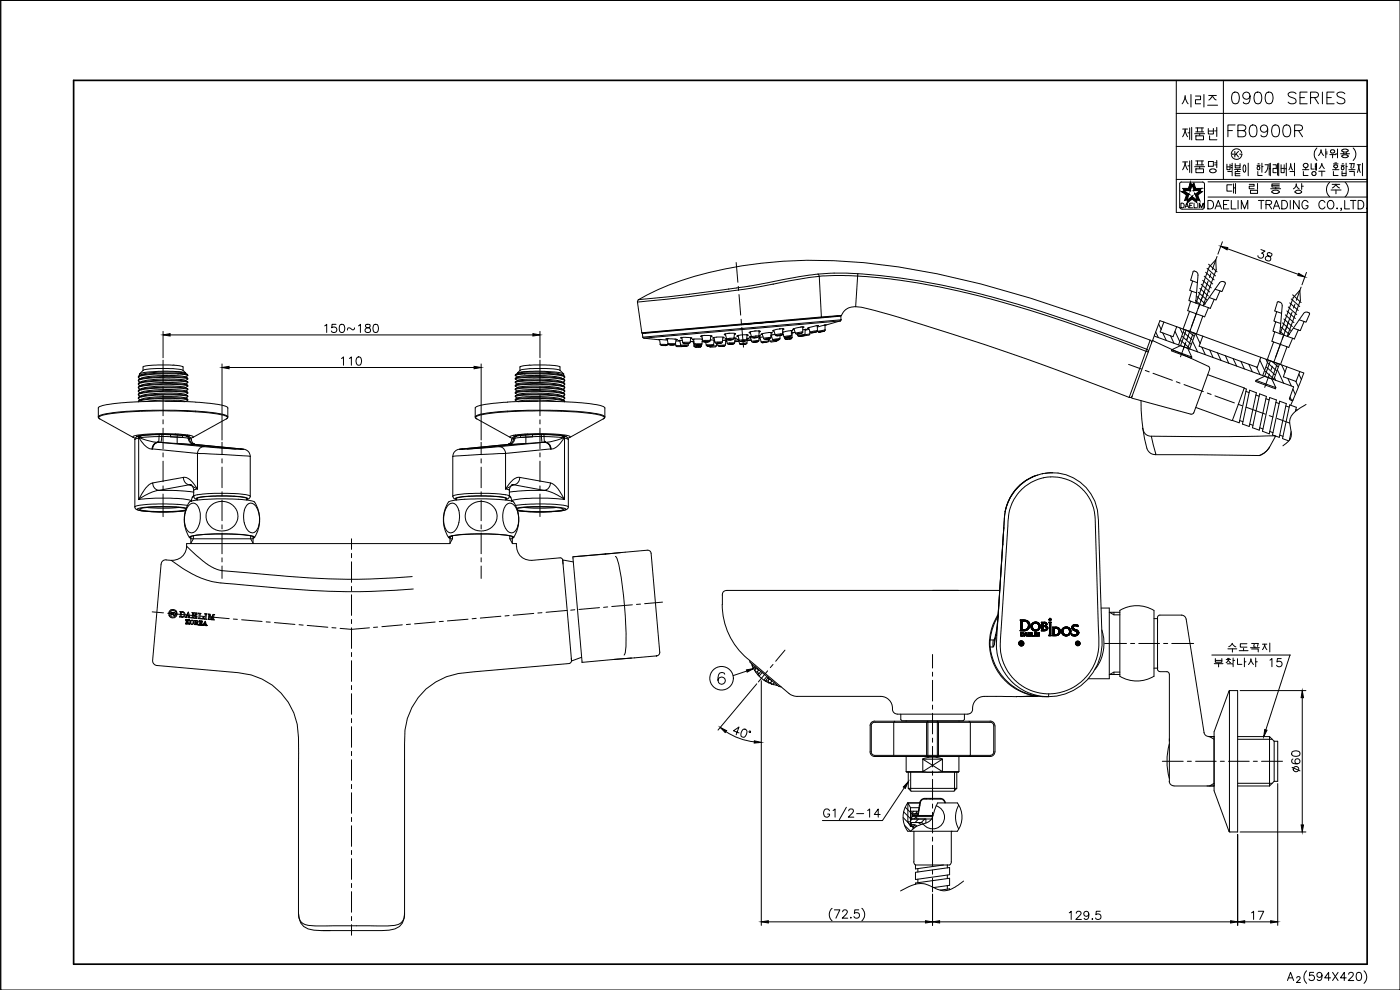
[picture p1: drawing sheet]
<svg xmlns="http://www.w3.org/2000/svg" width="420mm" height="297mm" viewBox="0 0 420 297" stroke-linecap="round" stroke-linejoin="round" font-family="sans-serif">
<defs><g id="words">
<text font-size="15" x="348.5" y="55.7">제품명</text>
<text font-size="12.3" x="348.9" y="33.5">시리즈</text>
<g font-size="11.9">
<text x="348.5" y="43.4">제품번</text>
<text x="365.8" y="197.6">수도꼭지</text>
</g>
<text font-size="7.5" x="246.2" y="247.3">G1/2-14</text>
<g font-size="7.1">
<text x="368.7" y="32.5">0900 SERIES</text>
<text x="367.6" y="42.3">FB0900R</text>
</g>
<g font-size="6.6">
<text x="376.8" y="79.4">38</text>
<text x="219.1" y="222.6">40°</text>
</g>
<g font-size="5.7">
<text x="96.7" y="100.9">150~180</text>
<text x="101.6" y="110.8">110</text>
<text x="391.2" y="232.8" transform="rotate(-90 391.2 232.8)">60</text>
</g>
<g font-size="5.3">
<text x="320" y="276.9">129.5</text>
<text x="374.6" y="276.9">17</text>
</g>
</g></defs>
<!-- layer: 0 -->
<g fill="none" stroke="#000" stroke-width=".3">
<path d="M.2 .1h420v296.9h-420zM420.2 .1h-420v296.9M353 34h57.3M353 24.1v39.6h57.3M367.2 24.1v29.7M353 43.9h57.3M353 53.8h57.3M354 55.1v7.1l.3 .4 .4 .1M361.5 55.1v7.1M362.5 54.6h47.8M362.5 59.1h47.8M370.5 50.8h1.9"/>
<path d="M370.7 49.1v1.3h1.5v-1.3M370.7 49.7h1.5M372.2 51.5h-1.5v1.2h1.5M373.4 49.5h.1a1.73 1.73 0 0 1 0 2.2 1.57 1.57 0 0 1-.1-2.2zM374.6 49v3.7M374.9 55.3h1.5v.6h-1.5v.7h1.5M375.3 57.1h2.1v.9h-2.1zM377.2 49.6h1M377.4 55.1v1.7M377.5 51.5v1.1h1.3M377.5 49.1h.4M378 50.1a.44 .44 0 0 0-.7 .3 .44 .44 0 0 0 .7 .4"/>
<path d="M378 50v.8M378.7 49v2.7M378.7 50h.4M379.6 49.4h1l-.4 1.7-.6 .7M380.9 49.1v3.5M380.9 50.6h.4M381.3 49v3.7M381.3 56.6h3M381.7 55.6h2.2M381.8 57.7l.4 .2M382.1 49.4h.9v1.1h-.9v1.3h.9M382.1 57.2l-.4 .2v.3"/>
<path d="M382.2 57.1h1l.7 .3M382.2 58h1.3M382.9 56.2v.4M383.1 50.6h.3M383.4 49.1v3.5M383.8 49v3.7M383.9 57.7l-.4 .2M383.9 57.4v.3M384 55.2h-2.3v.9h2.3M384.5 49.4v2.4h.9v-2.4M384.5 50.5h.9M385.7 50.6h.3"/>
<path d="M386 49v3.7M386.8 50.9l.5-.9 .1-.9 .1 .9 .4 1M387.1 51.5h1.4v1.2M388.2 56.7l.7-.8 .1-.7 .4 1 .5 .5M388.5 49v2.2M388.7 57.4v.3M388.7 57.4a1.08 1.08 0 0 1 1.9 .3M388.7 57.7l.4 .2M389.1 58h1.1M390.6 57.7l-.4 .2M390.7 55.1v1.7M390.7 55.9h.5"/>
<path d="M390.9 50.9h1.9M391.2 49.4v.4M391.2 51.5v1.1h1.4M391.2 49.4a.7 .7 0 0 1 1.1-.3 .7 .7 0 0 1 0 1.1 .7 .7 0 0 1-1.1-.4M391.9 50.4v.5M393.5 49.1v1.6h.9M393.7 51.9l.3 .7M394 51.6l-.3 .3M394 51.6h.7M394 52.6h.7M394.7 51.6l.2 .3M394.8 50h.3"/>
<path d="M394.8 49.1v1.9M394.9 51.9l-.2 .7M395.1 49v2.1M395.2 44.4a2.59 2.59 0 0 0 0 3.8M395.8 51.4h1.8M396.5 44.9l.2 1.1 .6 .7M396.5 45.2l-.8 1.5M396.7 51.4v1.4M397.5 50.5l-.5-.5-.3-.9-.3 .9-.5 .6M397.9 44.7v2.7M397.9 45.6h.4M397.9 46.2h.4"/>
<path d="M399 54.7a2.94 2.94 0 0 0 0 4.3M399.1 46.4h1.8M399.5 57h3M399.5 45.1l.4-.2 .4 .2M399.5 45.8l.4 .2 .4-.2M399.5 45l-.2 .4 .2 .4M399.8 55.3h2.3M399.9 46.4v1M399.9 50.9h1.9M400.2 51.5v1.1h1.4M400.2 49.2h1.4M400.4 45l.2 .4-.2 .4"/>
<path d="M400.5 49.5h.7M400.5 49.6l-.1 .1a.55 .55 0 0 0 .3 .7 .55 .55 0 0 0 .7-.4M400.6 48.9h.6M400.9 46.2h.5M400.9 50.4v.5M400.9 55.3l.4 .7 .7 .4M400.9 55.3l-1.1 1.1M400.9 57v1.2M401.2 49.6l.2 .2M401.4 44.7v2.7M401.4 49.8v.2M402.3 46.1h2.7"/>
<path d="M402.5 49.6h.9M402.8 51.4v1.3h1.2v-1.3M402.8 52h1.2M402.8 49.1h.4M403.1 46.5h1.2M403.1 47.2h1.2M403.1 46.5l-.4 .4 .4 .3M403.2 45.8v.3M403.7 54.7a2.85 2.85 0 0 1 0 4.3M404 50h.3M404 49v2.2M404.1 45.8v.3"/>
<path d="M404.1 44.8a.39 .39 0 0 1 .5 .4 .39 .39 0 0 1-.5 .4M404.2 44.8a1.01 1.01 0 0 0-1.5 .5l.7 .3h.8M404.2 46.5l.4 .4-.4 .3M404.8 50.9h1.9M405 49.1h.6l-.2 1.2M405 51.5h1.4v1.2M405.7 49.1h.7M405.7 50.4v.5M406.1 44.4a2.59 2.59 0 0 1 0 3.8M406.4 49.1l-.2 1.2M407.3 49.4h1M407.8 49.4l.4 2.4"/>
<path d="M407.8 49.7l-.5 2.1M408.9 49v3.7M354.4 60.9h.5a.75 .75 0 0 1 .5 .7 .75 .75 0 0 1-.5 .7h-.5zM354.8 62.8h6.1M355.6 62.3l.6-1.4 .5 1.4M355.9 61.9h.6M357 61.6h.6M357.9 60.9h-.9v1.4h.9M358.4 60.9v1.4h.8M359.5 60.9v1.4M360 62.3v-1.4l.6 1.4 .5-1.4v1.4M361.4 62.2l-.5 .5"/>
<path d="M362.5 60.1h.8a1.36 1.36 0 0 1 .9 1.3 1.36 1.36 0 0 1-.9 1.3h-.8zM364.7 62.7l.9-2.6 1 2.6M365 61.8h1.2M367.2 61.4h1M368.8 60.1h-1.6v2.6h1.6M369.5 60.1v2.6h1.5M371.6 60.1v2.6M372.5 62.7v-2.6l1 2.6 1-2.6v2.6M377.7 60.1h1.6M378.5 60.1v2.6M379.9 61.4l1.5-.2 .2-.6-.6-.5h-1.1v2.6M380.8 61.4l.8 1.3"/>
<path d="M382.1 62.7l1-2.6 .9 2.6M382.5 61.8h1.2M384.7 60.1h.8a1.36 1.36 0 0 1 .9 1.3 1.36 1.36 0 0 1-.9 1.3h-.8zM387.2 60.1v2.6M389.9 60.1v2.6l-1.7-2.6v2.6M392.6 60.7a.94 .94 0 0 0-1.1-.6 .94 .94 0 0 0-.8 1 1.06 1.06 0 0 0 .4 1.4 1.06 1.06 0 0 0 1.3-.2l.2-.6h-.7M397.6 60.7a.94 .94 0 0 0-1-.6 .94 .94 0 0 0-.8 1 1.06 1.06 0 0 0 .3 1.3 1.06 1.06 0 0 0 1.4-.1l.1-.2M398.6 60.5l.3-.2a1.22 1.22 0 0 1 1.4 .5 1.22 1.22 0 0 1-.2 1.5 1.16 1.16 0 0 1-1.7-.1 1.16 1.16 0 0 1 .2-1.7zM401.2 62.6h.2zM402.6 62.6h-.2h.2l-.2 .6M403.6 60.1v2.6h1.4M405.3 60.1h1.7"/>
<path d="M406.1 60.1v2.6M407.6 60.1h.8a1.36 1.36 0 0 1 .9 1.3 1.36 1.36 0 0 1-.9 1.3h-.8zM410.1 62.6h.3zM48.9 99.4v7.9M162.1 99.4v7.9M218.9 100h-.1M224.9 99.7h.2M225.1 99.6l.5 1.5M225.3 99.6l-.5 .2 .4 .2M225.3 99.5h.1M225.3 99.6l1.6-.3 1.3 .1-.4 .2M227.6 99.3h.1"/>
<path d="M227.8 99.3v1.6M228 99.3l-.1 .1M231.4 99.8v1.5M231.5 99.8h-.1M231.5 99.7h-.1M232.2 99.1l.5 1.4M232.2 99.2h-.2M234.9 99.8l.4 1.2M234.9 99.9h-.1M234.9 99l.3-.2a5.2 5.2 0 0 0-3.3 .5l.4 .1M234.9 98.6v1.6M235 98.7h-.1"/>
<path d="M235.1 99.6h-.1M235.1 98.7h-.1M237.5 99.4l.4-.2-3 .5M237.5 99.2v1.5M237.7 99.8v1.5M238.2 98.7h-.1M238.2 98.6h.1M238.3 98.7l.4 1.3M238.6 99.7l-1.1 .2M238.7 100l.6 .2M240.4 98.1l-2.5 .7 .4 .1M240.7 98.1h-.4"/>
<path d="M240.7 98.1h.6l-.4 .2M240.9 99.6l-.2 .3-.6 .2M240.9 99.6l-2.2 .4M240.9 99l1.1-.2-.4 .2M241 98.1l-.1 1.5M241.6 98.8v1.5M242.7 98.3l.4 1.3M242.7 98.4l-.1 .1M242.8 98.8l-1.2 .3M243 98.2l-.7 .3h.4M243.1 99.5v.7l-1.5 .2M243.1 99.6l.3 .3 .9-.1"/>
<path d="M243.5 99.9h.1M243.6 99.8h.1M243.9 99.8l-.3 .1M244 99.8h-.1M244 99.8h.1M244.5 99.7h-.2M244.5 99.7l-.5 .1M244.9 97.7l-1.9 .5M244.9 99.6l-1.4 .3M244.9 99.6h.1M245 99.6l-1.1 .2M245 97.7h.7l-.4 .2"/>
<path d="M245.3 98.1l2.6-.6-.3 .1v1.4M245.3 97.7v1.5M245.3 99.2l-.2 .4-.6 .1M245.3 99.2l-2.2 .4M245.3 99.1l.1 .3M245.4 99.4l.3 .3 .8-.1M246.5 99.5l-.5 .1M246.8 99.5l.5-.1-1.5 .2h.3M247.6 99l-.2 .3-1.1 .3M247.6 99l-2.2 .4M252.1 96.3l-58.9 5.2M252.1 96.3l-4.5 1.3"/>
<path d="M252.4 95.9l-.3 .4M41.5 113.2l.6 .4M41.5 114.2l.6 .5M41.5 115.3l.6 .4M41.5 116.4l.6 .4M41.5 117.4l.6 .4M41.5 118.5l.6 .4M41.5 119.5l.6 .5M41.7 112.8l-.2 .4M41.7 113.8l-.2 .4M41.7 114.9l-.2 .4M41.7 115.9l-.2 .5"/>
<path d="M41.7 117l-.2 .4M41.7 118.1l-.2 .4M41.7 119.1l-.2 .4M41.9 112.2l.2 .4M42.5 117.8l-.8 .3M42.5 116.7l-.8 .3M42.5 115.7l-.8 .2M42.6 119.9l-.9 .3M42.6 118.8l-.9 .3M42.6 114.6l-.9 .3M42.6 113.5l-.9 .3M42.6 116.7h-.1"/>
<path d="M42.6 115.7h-.1M42.6 117.8h-.1M51.1 100.5h108.8M51.9 109.5h.3M51.9 109.6a24.9 24.9 0 0 0-9 .5v1.1M52.2 109.6l2.6 .4 .1 1.2M53.4 112.2h.1M53.4 112.2a36.4 36.4 0 0 0-11.8 .9l-.1 .1M53.6 112.2l2.5 .4M54.9 111.1a32.3 32.3 0 0 0-11.9 0l-1.1 1.1M54.9 111.1l.8 .8M55.4 112.2a43.9 43.9 0 0 0-13.7 .6"/>
<path d="M55.4 112.2l.7 .1M55.4 112.2l.7 .2M55.7 111.9a38 38 0 0 0-13.8 .2v.1M55.7 111.9l-.1 .1M56.1 112.3l.2 .2M56.1 112.5h.1M56.1 112.3l-.6-.3a40.4 40.4 0 0 0-13 .3l-.8 .5M56.2 112.6l.1 .1M56.3 117.6a45.3 45.3 0 0 0-13.7 .2M56.3 117.6a13.1 13.1 0 0 0-6.5-.7 20.9 20.9 0 0 0-7.3 .8l-.8 .4M56.3 118.7a45.3 45.3 0 0 0-13.7 .2M56.3 118.7a10.4 10.4 0 0 0-5.7-.8 24.9 24.9 0 0 0-8.1 .8l-.8 .4"/>
<path d="M56.3 119.7a46.8 46.8 0 0 0-13.7 .2M56.3 119.7a10.4 10.4 0 0 0-5.7-.7 24.9 24.9 0 0 0-8.1 .8l-.8 .4M56.3 113.4a46.8 46.8 0 0 0-13.7 .2M56.3 113.4a8.3 8.3 0 0 0-4.9-.7 29.6 29.6 0 0 0-8.9 .7l-.8 .4M56.3 114.5a46.8 46.8 0 0 0-13.7 .1M56.3 114.5a8.3 8.3 0 0 0-4.9-.8 25.4 25.4 0 0 0-8.9 .8l-.8 .4M56.3 115.6a43 43 0 0 0-13.7 .1M56.3 115.6a8.6 8.6 0 0 0-4.9-.8 26.4 26.4 0 0 0-8.9 .8l-.8 .3M56.3 116.6a43 43 0 0 0-13.7 .1M56.3 116.6a8.6 8.6 0 0 0-4.9-.8 26.4 26.4 0 0 0-8.9 .8l-.8 .4M56.3 113.4v.3M56.3 114.5v.3"/>
<path d="M56.3 115.6v.3M56.3 116.6v.3M56.3 117.6v.4M56.3 118.7v.3M56.3 119.7v.3M56.3 112.5v.2M56.3 116.9v-.1a41.7 41.7 0 0 0-14.6 .4l-.2 .2M56.3 114.8a43 43 0 0 0-14.6 .3l-.2 .2M56.3 115.9v-.1a41.4 41.4 0 0 0-14.6 .4l-.2 .2M56.3 113.7a43 43 0 0 0-14.6 .3l-.2 .2M56.3 118v-.1a41.7 41.7 0 0 0-14.6 .4l-.2 .2M56.3 119v-.1a41.8 41.8 0 0 0-14.7 .5l-.1 .1"/>
<path d="M56.3 119l-.7 .5M56.3 118l-.7 .4M56.3 116.9l-.7 .4M56.3 115.9l-.7 .4M56.3 114.8l-.7 .4M56.3 113.7l-.7 .5M56.3 112.7l-.7 .4M66.6 109.2v22.8M68.7 110.3h73.6M144.4 109.2v22.8M154.6 116.9l.1-.1a41.4 41.4 0 0 1 14.6 .4l.2 .2M154.6 114.8h.1a41 41 0 0 1 14.5 .2l.3 .3"/>
<path d="M154.6 115.9l.1-.1a41.6 41.6 0 0 1 14.7 .4l.1 .2M154.6 113.7a39.7 39.7 0 0 1 14.2 .2l.7 .3M154.6 118l.1-.1a41.4 41.4 0 0 1 14.6 .4l.2 .2M154.6 119l.1-.1a41.8 41.8 0 0 1 14.7 .5l.1 .1M154.6 119l.8 .5M154.6 118l.8 .4M154.6 116.9l.8 .4M154.6 115.9l.8 .4M154.6 114.8l.8 .4M154.6 113.7l.8 .5M154.6 112.7l.8 .4M154.7 112.5l-.1 .2"/>
<path d="M154.8 117.6a43.5 43.5 0 0 1 14.4 .5M154.8 117.6a13 13 0 0 1 6.4-.7 20.1 20.1 0 0 1 7.3 .8l.7 .4M154.8 116.6a42.1 42.1 0 0 1 14.4 .4M154.8 118.7a45.3 45.3 0 0 1 13.6 .2M154.8 118.7a9.1 9.1 0 0 1 4.8-.8 26.3 26.3 0 0 1 8.9 .8l.7 .4M154.8 119.7a46.8 46.8 0 0 1 13.6 .2M154.8 119.7a9.1 9.1 0 0 1 4.8-.7 26.3 26.3 0 0 1 8.9 .8l.7 .4M154.8 115.6a42.1 42.1 0 0 1 14.4 .3M154.8 113.4a46.8 46.8 0 0 1 13.6 .2M154.8 113.4a8 8 0 0 1 4.8-.7 28.8 28.8 0 0 1 8.8 .7l.8 .4M154.8 114.5a46.8 46.8 0 0 1 13.6 .1M154.8 114.5a8 8 0 0 1 4.8-.8 25.4 25.4 0 0 1 8.9 .8l.7 .4"/>
<path d="M154.8 115.6a8.4 8.4 0 0 1 4.8-.8 26.3 26.3 0 0 1 8.9 .8l.7 .3M154.8 116.6a8.4 8.4 0 0 1 4.8-.8 26.3 26.3 0 0 1 8.9 .8l.7 .4M154.8 113.4l-.2 .3M154.8 114.5l-.2 .3M154.8 115.6l-.2 .3M154.8 116.6l-.2 .3M154.8 117.6l-.2 .4M154.8 118.7l-.2 .3M154.8 119.7l-.2 .3M154.9 112.6l-.3 .1M154.9 112.3l-.2 .2M154.9 112.5h-.1"/>
<path d="M154.9 112.3l-.1 .1M154.9 112.3l.7-.3a40.2 40.2 0 0 1 12.8 .3l.8 .5M154.9 112.3h.1M155.3 111.9a37.8 37.8 0 0 1 13.8 .2l.1 .1M155.3 111.9l.1 .1M155.4 112h.1M155.6 112.2a43.7 43.7 0 0 1 13.6 .6M155.6 112.2l-.7 .1M155.6 112.2l-.9 .3M156.1 111.1a32.5 32.5 0 0 1 12 0M156.1 111.1l-.8 .8M157.6 112.2l-2.7 .4"/>
<path d="M157.6 112.2a36.4 36.4 0 0 1 11.8 .9l.1 .1M158.8 109.6l-2.6 .4-.2 1.2M159 109.6a24.9 24.9 0 0 1 9.1 .5v1.1M159.1 109.5h-.3M168.1 111.1l1.1 1.1M168.4 119.9l.8 .3M168.4 118.8l.8 .3M168.4 114.6l.8 .3M168.4 113.5l.8 .3M169.2 112.2l-.3 .4M169.2 112.8l.3 .4M169.2 113.8l.3 .4"/>
<path d="M169.2 114.9l.3 .4M169.2 115.9l.3 .5M169.2 117l.3 .4M169.2 118.1l.3 .4M169.2 119.1l.3 .4M169.5 113.2l-.6 .4M169.5 114.2l-.6 .5M169.5 115.3l-.6 .4M169.5 116.4l-.6 .4M169.5 117.4l-.6 .4M169.5 118.5l-.6 .4M169.5 119.5l-.6 .5"/>
<path d="M192.8 100.1l59.5-5.2 .1 1.1-59.5 5.2zM192.9 101.1l.3 .3M193.2 101.5l4.8 .5M198.1 101.8l.3 .1M198.1 101.9h-.5h.3l.3 1.4M198.2 103.3l.2 .3 .5 .1M198.2 103.3l2.2 .1M198.4 101.9l1.9 .2M198.5 103.6h.1M198.5 103.6l1.5 .1h-.3M199 103.7h.6M199.5 103.6h.2"/>
<path d="M200.2 101.6l.3 1.6M200.4 103.4l-.3 .3-1.6-.1M200.4 103v.4M200.5 103.2l.1 .2 .7 .1M200.5 103.2h2.2M200.8 103.4h1.6zM201.3 103.4h.3M201.3 103.4h.1M201.3 103.4h.6zM202.2 103.4h.1M202.7 103.2l-.1 .2-.9 .1M202.7 103l.2 .7h1.4"/>
<path d="M202.8 103.7l.4 .3h1.5M202.8 101.8l-2.9-.1 .3 .1M202.9 101.8l.4 .1-.4 .1M202.9 102.3h1.2M202.9 101.8l-.2 1.4M204 102.1l.3 1.5M204.3 103.6l.1 .2 .8 .1M204.3 103.6h2.2M204.5 101.3h.1M204.5 101.2h.1M204.6 101.2l-.3 .2 .3 .1M204.6 101.2h1.9l1.2 .3-.4 .1"/>
<path d="M204.6 101.2l.3 1.6M204.8 102.1l-1.1 .1h.3M204.9 102.8l.4 .3h1.5l.3-.3M204.9 103.9l-.2 .1M205.1 103.9h.6zM205.3 102.7l-.4 .1M205.3 102.7l1.8 .1M205.5 103.9h-.2M205.7 103.1h.6zM205.7 103.9h.5h-1.6h.7M205.8 103.9h-.3M206.4 103.1h-1.2l1.6-.1-.3 .1v.5"/>
<path d="M206.5 103.6l-.3 .3h-1M207.3 101.6h.1M207.3 101.4h.1M207.3 101.3l-.2 1.5M207.4 101.3v.1M208 102.4l.3 1.4M208.1 101.8l.3 1.4M208.2 101.7l-.4 .1 .4 .2M208.2 102.4l-1.1 .1M208.3 101.8h2.5l-.1 1.4M208.3 103.8l.3 .3h.5M208.3 103.8h.1"/>
<path d="M208.4 103.2l.3 .3h.9M209.3 103.5h.5zM209.6 103.5h.5M209.6 104l.6 .1M209.7 104.1h-1h1.5M210.1 103.5h-1.3h1.5h-.2M210.1 103.5h.1M210.2 104.1h-.7M210.4 100.8h.2M210.5 103.8l-.3 .3M210.5 103.8h-2.1M210.6 103.3l-.1 .5"/>
<path d="M210.6 100.8l.3 1.5M210.7 103.2h-2.3M210.7 103.2l-.6 .3M210.7 102.4l.4 .1M210.8 100.7l-.5 .2 .4 .2M210.9 102h-.1M210.9 100.7h-.1M210.9 102.3l.3 .3h.7M211.4 100.7h-.5M211.4 100.6h-.1M211.5 100.7l2.2 .2-.4 .1M211.5 102.2l-.6 .1"/>
<path d="M211.7 102.1h-.2M211.7 102.5l-.4 .1h1M211.7 102.1l1.4 .1M211.8 102.6l.5-.1zM211.8 102.6l.2 .9M211.8 102.4l-.1 .1M211.8 102.6h.5M212 103.5l.3 .3h.7M212.3 102.4l-.5 .1M212.4 103.8h1.2M212.8 103.8v.1M212.8 103.8l.6-.1z"/>
<path d="M213.1 102.2l-.3 .4-.5-.1M213.2 103.8h-.2M213.4 100.7l-.3 1.5M213.4 102h-.3M213.4 102l1 .1M213.5 103.7l-.9 .1M213.5 100.8h-.2M213.6 103.7h-.1M213.6 103.8h.1M213.7 103.8h.1M214.1 101.3h.1M214.2 101.3h.1"/>
<path d="M214.2 103.4l-2.2 .1M214.2 103.4l-.6 .4M214.2 101.2l.4 1.5M214.3 102.5h.2M214.3 102.1l-.1 1.3M214.3 102.2h.2M214.6 102.7l.2 .3h.8M215 103.7l-.3 .4h-1.6l-.3-.2M215.1 103l-.1 .7-2.2 .2M215.3 102.9h1.2l-.5 .1M215.3 103l.2 .7M215.3 102.9l-.3 .1h1"/>
<path d="M215.5 103.7l.2 .2h.5M215.6 102.9l-.2 .1 .6-.1-.4 .1M216 103h-.4M216.7 103.9h.4M216.8 102.6l-.3 .3-.5 .1M216.8 102.6l-2.2 .1M216.9 103.9h-.6M216.9 102.1h1.2M217 101.4l.3-.1a5.8 5.8 0 0 0-3.4 .1l.4 .1M217 101.2l-.2 1.4M217.1 101.2h-.1M217.2 103.8h-.1"/>
<path d="M217.2 103.8h.2l-1.5 .1h.5M217.2 103.8h.1M217.5 100.3h.1M217.6 100.3h.1M217.7 100.3h.1M217.7 103.5l-2.2 .2M217.7 103.5l-.5 .3M217.7 100.2l.4 1.5M217.8 102.3h.1M217.8 102.1l-.1 1.4M217.8 102.2h.3M217.9 101.6l.4 1.4"/>
<path d="M217.9 102.3l.2 .2M218 101.5l-.4 .2 .3 .1M218.1 101.7l.2 .3h.7M218.1 102.3h-.2M218.3 103l.2 .3h.7M218.5 100l-1.1 .3 .4 .2M218.8 100h-.3M218.9 101.9h.6zM218.9 100l1.9 .1-.4 .3M219 101.8l-.6 .2 .7-.1M219.1 101.8h.8l-.6 .2M219.1 103.2h.2"/>
<path d="M219.1 103.2l-.4 .1 .9-.1M219.2 103.2h-.1M219.3 102h-.3M219.3 103.2h.4zM219.3 103.2h.1M219.4 101.9h-.1M219.6 103.2h-.5M219.7 103.2h-.1M219.7 103.2h.5h-.9M220.3 101.5l-2.2 .2M220.3 101.5l-.2 .3-.6 .2M220.3 101.4h.1"/>
<path d="M220.4 100l-.1 1.5M220.5 102.9l-2.2 .1M220.5 102.9l-.3 .3h-.5M220.5 101.4l.5 .1-.4 .1M220.6 100.1h-.2M220.6 101.4l-.1 1.5M221.4 100.7h.1M221.5 100.7l.4 1.4M221.6 101.8l.4 1.3M221.7 100.7l-.6 .1 .4 .2M221.7 102l-1.1 .1M221.7 100.6h-.1"/>
<path d="M221.7 101.7l-.5 .1 .4 .1M221.7 102.4l-1.2 .1M221.9 102.1l.3 .3h.6M222 103.1l.2 .3h.7M222.3 103.4l.8-.1zM222.9 102.3l-.6 .1h.7M222.9 102.3h.8l-.6 .1M223 102.3h-.1M223 102.3h-.2M223 102.3h-.3h.2M223 102.4h-.3M223.1 102.3l-.1 .1"/>
<path d="M223.1 102.3h-.1M223.1 102.3h.2h-.3M223.1 103.3h-.1M223.2 103.3h-.1M223.2 103.3h.2M223.3 103.2l-.3 .1M223.3 103.3l.5-.1-.6 .1M223.4 103.3h-.2M224 100.4h.1M224 100.4l-2.3 .3M224 100.4l.5 .1-.3 .2M224.1 102l-.2 .3-.9 .1"/>
<path d="M224.1 102l-2.2 .1M224.1 101.5h.5l-.3 .1M224.2 102.9l-.2 .3-.6 .1M224.2 102.9l-2.2 .2M224.3 101.5l-.1 1.4M224.3 100.5h-.1l-.1 1.5M225.2 101l.4 1.4M225.3 101.7l-1.1 .1M225.4 101l-.6 .1 .4 .1M225.4 100.9h-.1M225.5 102.1l-1.3 .1 1.3-.1M225.5 101h.1"/>
<path d="M225.6 102.4l.3 .3 .6-.1M225.6 101.1l.2 .2 .5 .1M226.4 101.2h.5zM226.4 102.6h.1M226.4 102.6h.2M226.5 101.3h-.2M226.6 102.6h-.1M226.6 102.5l-.1 .1M226.7 102.6h-.1M226.7 102.6h-.2M226.7 102.5h-.1M226.8 101.2l-.9 .1h.9"/>
<path d="M226.8 102.5h.7l-.9 .1M226.8 100.8l-1.2 .3M226.9 101.1h-.1M226.9 101.2h.5l-.8 .1M226.9 102.6h-.2M226.9 102.6l-1 .1 .6-.1M227 100.8h-.2M227 100.8l.8 .1M227.8 102.2l-.1 .2-.8 .2M227.8 100.9l-.9 .4M227.8 102.2l-2.2 .2M227.8 100.7h.4l-.3 .2"/>
<path d="M227.8 101.5h.3M227.9 100.7l-.1 1.5M227.9 101.5l-.1 .2M228 101.2l.4 1.4M228 101.3l-.2 .1M228.4 102.6l.2 .2h.4M228.6 100.2l.6 1.3M229 101.1l-1.2 .2M229.2 101.5l.2 .3 1.1-.2M229.2 102.7l-.2 .1M229.3 102.8h.1M229.3 102.8h-.5h.2"/>
<path d="M229.8 102.7l-.5 .1M230 101.7h.2M230 101.8h-.1M230.1 102.7h-.8M230.2 101.7l-.2 .1M230.4 101.6l-.4 .1M230.4 101.7h.1M230.5 101.6h-.1M230.5 101.6h.5l-.9 .2M230.5 101.7h-.3M230.6 101.7l-.4 .1M230.6 102.3l-.1 .3-.6 .1"/>
<path d="M230.6 102.3l-2.2 .3M230.9 101.7l.2 .6M231.1 102.3l.4 .3M231.4 101.3l-.7 .4-.1 .6M231.4 101.3l-2.2 .2M231.4 100.7h.1M231.4 100l.4-.1-1.1-.1-2.3 .5 .4 .1M231.4 100.6l.5 1.3M231.6 101h-.2M231.6 100.5l-.2 .1M231.6 100.5h.1M231.9 101.9l.6 .2"/>
<path d="M231.9 100.4l-.2 .1M232.4 100.4h-.4M232.5 102.1h-.1M232.5 102.1h.1M232.6 100.3h-.3M232.7 100.5l.2 .2h.8M232.7 102l-.2 .1M233 102.1h-.5M233 102.1h-.3M233 102.4l-1.5 .2M233.2 102l-.3 .1M233.2 102l-.5 .1"/>
<path d="M233.2 102h.1M233.3 102.1l-.3 .3M233.3 102l-.6 .1M233.3 102v.1M233.3 102.1l-2.2 .2M233.4 100.7h.1M233.5 102l-1.3 .1h.3M233.5 100.7l.6-.1-.4 .1M233.5 100.7h.2M233.5 101.9h.1M233.6 102l.2-.1-.8 .2M233.7 100.7h-.2"/>
<path d="M234 100.6l-.3 .1M234.1 101.6l-.3 .3-.6 .2M234.1 101.6l-2.2 .3M234.1 100.7v.9M234.1 100.5l-1.1 .2h.4M234.2 100.5h-.1M234.2 100.5h.4l-.9 .2M234.9 100.2l-2.2 .3M234.9 100.2l-.2 .3-.7 .2M235 100.4h-.3M235 100.3h-.1M235.3 101l.3 .3 .9-.1"/>
<path d="M235.4 101.2l.1 .4M235.5 101.6l.4 .2M235.9 101.3h-.1M235.9 101.8h.1M235.9 101.2h.1M236 101.3h-.1M236.1 101.7l-.2 .1M236.2 101.2l.5-.1zM236.2 101.8h-.3M236.3 101.8h-.2M236.7 101.2h-.1M236.9 101.7l-.5 .1"/>
<path d="M236.9 101.1l-1.2 .2 .2-.1M237 101h.2l-1.2 .2M237.5 100.7l-.2 .3-.5 .2M237.5 100.7l-2.2 .3M237.7 101.3l-2.2 .3M237.7 101.3h.1M237.7 101.3l-.3 .3-1.5 .2M239.3 100.2h-.1M239.3 100.2l1.3-.2-1.5 .2 .3 .5M239.3 100.2h.1M239.4 100.7l.2 .2 1-.1M239.6 100.1h.6z"/>
<path d="M239.9 100.9h-.1M239.9 100.9h.1M239.9 100.9h.2M240.1 100.1l-.8 .1M240.3 100.8l.5-.1zM240.5 100.8l-.4 .1M240.5 100.8l.8-.1-1.4 .2M240.9 100.7l-.3 .1M241.6 100.3l-.1 .3-.6 .1M241.6 100.3l-2.2 .4M242.8 100.5l-1.8 .2M243 100.2l-.3 .3"/>
<path d="M43.9 120.5a36.8 36.8 0 0 1 11.8 0M49.7 120.4h3M52.6 120.4h.5M55.4 120.5h.1M56.3 120l-.1-.1a43.5 43.5 0 0 0-14.4 .4l-.3 .3 .2-.4M56.3 120l-.7 .5M154.6 120l.8 .5 .2-.1a39.3 39.3 0 0 1 11.5 .1M154.6 120l.3-.1a43.5 43.5 0 0 1 14.3 .4l.3 .3-.3-.4M155.6 120.5h.1M158.4 120.4h-.5M161.4 120.4h-3M57.3 161.7h18.6"/>
<path d="M135 161.7h.8M135.6 160.8l-.6 .5M153 161.7h.8M171.9 167.1l22.3-2a1.09 1.09 0 0 1 1.2 1l2.6 29.6a1.01 1.01 0 0 1-1 1.1l-22.3 1.9zM181.8 166.2l-9.7 .8M181.8 166.2l-.2 .1M184.7 167l.2 .1a60.9 60.9 0 0 1 2.7 16.5 44.8 44.8 0 0 1-.1 12.8l-.2 .1M186.7 165.8l-4.9 .4M279.9 177.2h20.1M287.7 177.2h-69.5a1.26 1.26 0 0 0-1.4 1.3v2.9M50.6 184.5h.3a1.02 1.02 0 0 0 1.1 .7 1.02 1.02 0 0 0 .9-.9h-.4v-.2h.7a1.29 1.29 0 0 1-1.1 1.3 1.29 1.29 0 0 1-1.5-.9zM50.8 183.4a1.3 1.3 0 0 1 1.3-.5 1.3 1.3 0 0 1 1 .9h-.3a1.02 1.02 0 0 0-1-.7 1.02 1.02 0 0 0-.9 .8h.3v.3l-.6-.1z"/>
<path d="M51.4 183.6l.2 .1v.3l.9-.2-.4 .2 .2 .6h-.3l-.2-.4-.2 .4h-.3zM54 183.5h.7a.81 .81 0 0 1 .8 .9 .81 .81 0 0 1-.9 .8l-.8-.1 .3-.1 .1-1.3zM54.1 183.6h.1M54.4 183.7a.66 .66 0 0 1 .9 .2 .66 .66 0 0 1-.1 .9l-.3 .3-.5-.1zM55.8 186h.5l-.2 .5M55.8 186h.1M55.8 187.1h-.1l.5 .1-.5-.1M55.8 187v.1M55.9 186h.1M55.9 186l-.1 1M56.1 186.5h.1M56.3 184.1l.3 .7-.6-.1z"/>
<path d="M56.5 186l.4 .1a.56 .56 0 0 0-.6 .5 .56 .56 0 0 0 .5 .6h-.3l-.4-.6 .1 .6M56.5 183.7l.7 1.7-.8-.1 .2-.1v-.3l-.6-.1-.1 .3 .2 .2-.6-.1 .3-.1zM56.5 186v.1M56.5 186.1l-.4 .4M57.3 186.3a.49 .49 0 0 1 .8 .4 .49 .49 0 0 1-.7 .5zM57.6 183.8l1.5 .1v.6a.77 .77 0 0 0-1-.5v.6l.5-.3v.8l-.6-.4v.6a.87 .87 0 0 0 1.1-.4l-.1 .7-1.6-.2 .3-.2 .1-1.2zM58.5 186.2l.8 .1 .1 .3a.37 .37 0 0 0-.3 .4 .37 .37 0 0 0 .3 .4h.1M58.5 187.3l-.1 .1h.5M58.5 187.3h.1M58.5 186.2v.1M58.5 186.3v1M58.8 186.3l.4 .2-.1 .3h-.3z"/>
<path d="M58.9 187.4l-.1-.5 .5 .6 .2-.1M58.9 187.4h.1M59.5 187.4h.1M59.5 185.5v.1M59.6 184l.7 .1-.2 .1v1.4a.72 .72 0 0 0 .9-.5v.6l-1.5-.2 .2-.1 .1-1.3zM59.9 187.4l-.2 .1 1 .1 .1-.4-.2 .3h-.4M59.9 187.4h.1M60 186.4l-.2-.1 1 .1-.1 .3-.5-.3-.1 .5M60 186.5l-.1 .9M60 186.4v.1M60.1 187.4h.1M60.1 186.9l.4-.2v.5l-.1-.1"/>
<path d="M60.1 186.9l.3 .1M60.1 186.9v.5M60.1 187.4l.1 .1M60.2 187.5h.1M60.4 187v.1M60.9 187.6l.7-1.2 .5 1.3h-.5l.1-.1M60.9 187.6h-.1M61.2 187.6l.1-.4 .4 .1 .1 .3M61.2 187.6h.1M61.3 187.6h-.5M61.5 184.1l.6 .1-.3 1.4 .2 .2-.7-.1 .2-.1 .1-1.3zM61.5 185.7h-.1"/>
<path d="M61.5 186.7l.2 .5-.4-.1zM61.8 187.6h-.1M62.5 184.2l.6 .1 .3 1.1 .5-1h.5l-.2 .2-.1 1.3 .2 .1h-.8l.3-.3 .1-.9-.7 1.1-.4-1.5-.1 1.2 .2 .3-.5-.1 .2-.2 .1-1.2zM189.5 197.4l-5.2 .5M216.7 181.4a21.2 21.2 0 0 0 7.6 16.2l12.7 10.7 1.4 .6h25.9a3.6 3.6 0 0 1 3.5 3.9M330.5 182.4h2.4v21.3h-6.3M332.9 183.7h3.2M334.3 183.7v.8M347.4 199.1v1.7M348.1 184.6l-.5 .2-.2 .5v7.8M348.1 184.6h6.9l.6 .4 .4 .8M356 185.7l5.4 34.1"/>
<path d="M227.1 205.2l-11.6 13.9M228.5 204.2v73.5M262.5 216.7l-.6 .2-.4 .9v7.8M262.6 216.7h34.6M267.8 212.8a1.42 1.42 0 0 0 1.5 1.4M269.3 214.3h21.2M278.5 216.4v10.6M281.3 216.4v10.6M290.8 216.4l.4 .3v9.9l-.4 .4M291.9 212.8a1.42 1.42 0 0 1-1.4 1.4M297.2 216.7l.8 .4 .2 .7v7.8M305.1 209l-9.7-.1a3.6 3.6 0 0 0-3.5 3.9"/>
<path d="M305.5 209h-.5M310.3 208.7l-4.7 .3M311.6 208.9l-5.7 .1M332.9 202.4h3.2M334.3 201.7v.7M347.4 200.8l.2 .5 .5 .2M348.1 201.5l2.4 .1 .4 .6M350.9 202.3v20.1M361.3 219.8l.7 .9 .7 .3M261.5 225.6l.4 .8 .7 .2h34.6l.8-.4 .2-.6M271.4 236.3l-6.6 9.9h-18M273.3 231.7v5.5"/>
<path d="M277.5 239.7l-1 .5-.3 .6M277.5 239.8h4.7M278.1 239.6l-.2 .2M279.3 239.6l-.2 .2M282.2 239.7l1 .5 .3 .7M282.2 239.6a1.5 1.5 0 0 1 1.5 1.2M282.2 239.6h-4.7a1.5 1.5 0 0 0-1.5 1.2M286.5 231.7v5.5M350.9 234.5a1.42 1.42 0 0 0 1.4 1.3h12.1M350.9 221.7v12.8M362.8 221h1.6M381 221v14.8"/>
<path d="M382.4 222.4h1.1v12h-1.1zM383.5 235.1v42.6M273.9 245l-.5 .4M274.3 243.4l-.9 .8M274.4 244.5l-.2 .2M275 245l-.7 .7M275.1 243.4v.7M275.1 245v.7M275.1 243.7l-.4 .4M275.6 244.5l-.2 .2M275.6 243.4h-2.2v2.3h6.2M275.8 243l-.2 .2"/>
<path d="M276.1 240.8l-.7 3.7h-1.5v-.4h1.6M276.1 241.5l-.2 .3M276.2 240.9l-.7 3.8M280 244.7h-6.1v.3h6M281.4 240.9l-1 2.5a3.9 3.9 0 0 1-2.1 3.3l-3.2 1.2-1.8 1.5M283.7 240.8v.1M371.4 250.3v27.4M230.6 276.6h47.1M249.7 272.5a2.5 2.5 0 0 0 0 3.8M250.4 273h1.7l-1.2 2.5M252.9 273.6l.5-.6h.4l.5 .5-.3 .8-1.2 1.2h1.6M255.4 275.2v.3z"/>
<path d="M257.7 273h-1.2l-.1 1.1a.87 .87 0 0 1 1.3-.1 .87 .87 0 0 1-.1 1.3 .87 .87 0 0 1-1.3-.3M258.7 272.5a2.5 2.5 0 0 1 0 3.8M279.9 268.3v9.4M282 276.6h87.3M386.4 294.2l.9-2.5 .9 2.5M386.7 293.4h1.2M389.2 293.4l.3-.4h.3l.4 .4-.3 .5-.8 .9h1.2M392.1 291.3a2.59 2.59 0 0 0 0 3.7M394.3 291.7h-1.2l-.1 1.1a.87 .87 0 0 1 1.3 0 .87 .87 0 0 1-.2 1.3 .87 .87 0 0 1-1.2-.4M396.7 292.6a.76 .76 0 0 1-1 .6 .76 .76 0 0 1-.3-1.2 .76 .76 0 0 1 1.2 .1 1.31 1.31 0 0 1-.8 2.1l-.5-.3M399.3 293.4h-1.7l1.1-1.7v2.5M399.9 291.7l1.7 2.5"/>
<path d="M401.6 291.7l-1.7 2.5M404 293.4h-1.7l1.1-1.7v2.5M404.7 292.3l.5-.6h.5l.4 .5-.3 .8-1.2 1.2h1.7M407.3 291.9a.8 .8 0 0 1 1.2 .3 1.15 1.15 0 0 1 .1 1.4 1.15 1.15 0 0 1-1.3 .5 1.92 1.92 0 0 1 0-2.2zM409.4 291.3a2.59 2.59 0 0 1 0 3.7"/>
<circle cx="403" cy="50.5" r=".48"/>
<circle cx="57.6" cy="186.7" r=".62"/>
</g>
<g fill="#000" stroke="#000" stroke-width=".3">
<path d="M234 98.7h.1zM245.4 99.4h.1zM246.2 99.6h.2zM246.8 99.5h.1zM247.2 99.4h.2zM247.5 99h.2zM48.9 100.5l2.2-.4v.7zM66.6 110.3l2.1-.4v.7zM142.3 109.9l2.1 .4-2.1 .3zM159.9 100.1l2.2 .4-2.2 .3zM198.1 103.3h.1zM200.4 101.6h.1z"/>
<path d="M205.1 103.9h.1zM205.6 103.9h.2zM208.2 103.8h.2zM209.1 104.1h.2zM209.6 104.1h.2zM210.1 104.1h.2zM213.5 103.8h.2zM219.4 101.9h.1zM219.6 103.2h.2zM223.2 102.3h.2zM240.2 100.8h.2zM240.7 100.7h.2z"/>
<path d="M196.9 196.8h.2zM216.2 218.3l1.9 .9-.5 .6zM272.6 234.6l-.9 1.9-.6-.4zM228.5 276.6l2.1-.3v.6zM277.7 276.3l2.2 .3-2.2 .3zM279.9 276.6l2.1-.3v.6zM369.3 276.3l2.1 .3-2.1 .3zM371.4 276.6l2.1-.3v.6zM381.3 276.3l2.2 .3-2.2 .3z"/>
<circle cx="244.2" cy="99.8" r=".07"/>
<circle cx="245.8" cy="99.6" r=".07"/>
<circle cx="247.4" cy="97.6" r=".07"/>
<circle cx="252.1" cy="96.3" r=".07"/>
<circle cx="252.4" cy="95.9" r=".07"/>
<circle cx="199" cy="103.6" r=".07"/>
<circle cx="199.5" cy="103.6" r=".07"/>
<circle cx="199.7" cy="103.6" r=".07"/>
<circle cx="222.7" cy="102.3" r=".07"/>
<circle cx="223.3" cy="103.3" r=".07"/>
<circle cx="226.4" cy="101.3" r=".07"/>
<circle cx="226.4" cy="102.6" r=".07"/>
<circle cx="236.4" cy="101.7" r=".07"/>
<circle cx="237.4" cy="101.6" r=".07"/>
<circle cx="240.3" cy="100.9" r=".07"/>
</g>
<path d="M22.1 24.1h388.2v265.2h-388.2z" fill="none" stroke="#000" stroke-width=".51"/>
<!-- layer: D -->
<g fill="none" stroke="#000" stroke-width=".3">
<path d="M372 46.3h.7M372.6 45.8a1.59 1.59 0 0 0-1.7-1.1 1.59 1.59 0 0 0-1.4 1.5M372.7 46.2a1.59 1.59 0 0 1-1.4 1.6 1.59 1.59 0 0 1-1.7-1.2M366.9 72.5l-1.4 3.8M368.3 74.6l21.3 7.7M346.8 99.6l.8 1.7M347.7 97.2l.8 1.7M349 99.9l1 2.2M352.6 99.4l1.5 3.1M354.1 98.4l.8 1.7M361.4 87.6l-3.9 10.5M386.6 96.8l-3.8 10.5"/>
<path d="M392.1 81.7l-1.4 3.8M351.3 100.7l1 2.3M357.9 102.3l1.5 3.3M358.8 100.1l1.4 3M360.7 104.2l1 2.2M363.1 105l1 2.3M365.4 105.9l1 2.2M367.7 106.7l1.1 2.3M370.1 107.6l1 2.2M372.4 108.4l1.1 2.3M374.8 109.3l1 2.2M377.1 110.1l1.1 2.3"/>
<path d="M378.1 108l1.4 3.1M379.9 107.8l.5 1M382.5 113.3l.4 .8M383.4 110.9l1.8 4.1M384.6 109.5l1.1 2.2M386.5 113.6l1.1 2.2M387.1 119.1l.5 1.1M388 116.7l.7 1.6M388.9 114.4l.8 1.7M389.8 112.3l.8 1.6M58 160.8v.9l-.7 1.3M75.2 160.8v.9l.7 1.3"/>
<path d="M135.8 160.8v.9l-.8 1.3M153 160.8v.9l.8 1.3M225.8 199.8l.2 .4M225.9 199.4l-.2 .3M306.3 188.1l.4-.4-.4 .5M306.3 190l.3-.2-.3 .3M306.4 186l-.2 .1M306.4 189.8h.1M306.5 186l-.2 .2M306.5 186l-.2 .3M306.5 189.8l-.2 .1M306.6 190.1l-.3 .3"/>
<path d="M306.6 190.2l-.3 .2M306.6 190.3l-.3 .2M306.6 190.1l-.3 .2M306.6 190.4l-.3 .2M306.6 190.4l-.3 .3M306.6 190.5l-.3 .2M306.6 190.6l-.3 .2M306.6 190.7l-.2 .2M306.6 186l-.3 .3M306.7 190.7l-.2 .2M306.7 186l-.4 .4M306.7 186.5l-.4 .5"/>
<path d="M306.7 186.6l-.4 .5M306.7 186.7l-.4 .4M306.7 186.8l-.4 .5M306.7 187l-.4 .4M306.7 187l-.4 .5M306.7 187.1l-.4 .5 .4-.4M306.7 187.3l-.4 .4M306.7 187.4l-.4 .4M306.7 187.4l-.4 .5M306.7 187.6l-.4 .4M306.7 187.8l-.4 .6 .4-.4M306.7 188.1l-.4 .5"/>
<path d="M306.7 188.2l-.4 .5M306.7 188.3l-.4 .5M306.7 188.4l-.4 .4M306.7 188.5l-.4 .4M306.7 188.5l-.4 .5M306.7 188.6l-.5 .7M306.7 188.7l-.5 .6M306.7 188.8l-.4 .5M306.7 188.9l-.3 .4M306.7 189.9l.2-.1-.1 .2M306.8 186l-.5 .5M306.8 188.9l-.3 .4"/>
<path d="M306.8 190.7l-.2 .2M306.8 189.8l-.5 .4M306.9 186l-.6 .6M306.9 188.9l-.3 .4M307 186l-.7 .7M307 186l-.7 .8M307 189l-.3 .3M307 189.8l-.1 .2M307 190.2l.3-.1-.3 .2M307.1 186l-.8 .8M307.1 189l-.3 .3M307.1 189.9l-.2 .1"/>
<path d="M307.2 186l-.3 .4M307.2 189l-.3 .3M307.2 189.9l-.2 .1M307.2 190l-.2 .1M307.2 190.6l-.2 .3M307.3 186l-.3 .4M307.3 189l-.3 .3M307.3 190.1l-.3 .3M307.3 190.2l-.3 .2M307.3 190.3l-.6 .6M307.3 190.4l-.5 .5M307.3 190.5l-.4 .4"/>
<path d="M307.4 189l-.3 .3M307.4 186l-.3 .3M307.5 189l-.3 .3M307.5 186.1l-.3 .2M307.6 190.8l-.1 .1M307.6 186.1l-.3 .2M307.7 188.9l-.4 .4M307.7 190.4l-.4 .4M307.7 186.1l-.2 .2M307.7 189.8h.1M307.7 190.3l-.3 .4M307.8 186.1l-.2 .2"/>
<path d="M307.8 186.4l.2-.2-.2 .2M307.8 190.2l-.4 .3M307.8 188.9l-.4 .4M307.8 190.4l-.5 .5M307.9 189.8l-.3 .3M307.9 186.1l-.2 .2M307.9 188.8l-.4 .5M308 189.8l-.5 .6M308 189.8l-.4 .4M308 189.9l-.2 .2M308.1 190l-.2 .2M308.1 186.2l-.2 .2 .2-.2"/>
<path d="M308.1 190.1l-.2 .3M308.1 190.2l-.4 .5M308.1 190.3l-.3 .4M308.2 188.7l-.6 .6M308.2 190.4l-.1 .3M308.2 190.4l-.3 .3M308.2 186.2l-.2 .3M308.3 186.3l-.3 .2M308.3 190.7l-.2 .1M308.3 186.3l-.2 .2M308.3 186.7l.3-.3-.2 .4M308.3 190.7l-.2 .2"/>
<path d="M308.3 190.8l-.1 .1M308.4 186.3l-.3 .2M308.4 190.8l-.1 .1M308.4 186.8l.3-.3-.3 .4M308.4 186.3l-.2 .3M308.5 186.4l-.3 .2M308.5 186.9l.3-.3-.3 .4M308.5 186.4l-.2 .3M308.5 190.1l.4-.3-.4 .4M308.6 189.8l-.1 .1M308.7 187.6l.3-.4-.3 .4M308.7 187.7l.4-.4-.4 .5"/>
<path d="M308.7 189.8l-.2 .1M308.7 190.5l-.2 .3M308.7 190l-.2 .4M308.7 190.2l-.2 .2M308.7 190.7l-.2 .2M308.8 189.8l-.3 .2M308.8 186.7l-.3 .3M308.8 188.5l-.4 .5M308.8 190.2l-.3 .3M308.8 190.7l-.2 .2M308.9 186.8l-.3 .3 .3-.3M308.9 186.9l-.3 .3"/>
<path d="M308.9 188.3l-.7 .8M308.9 190.2l-.4 .4M308.9 190.7l-.2 .2M308.9 186.9l-.2 .4M309 187.1l-.3 .3M309 188.2l-1 .9M309 190.2l-.5 .5M309 189.8l-.2 .2M309 190.7l-.2 .2M309 187.1l-.3 .4M309 187.9l-1.2 1.3M309 188.1l-1.1 1.1"/>
<path d="M309 190l.2-.2-.1 .2M309 190.7l-.1 .2M309 190.2l-.1 .2M309.1 187.4l-.5 .6M309.1 187.6l-.5 .5M309.1 187.7l-.6 .5M309.1 187.8l-.7 .7M309.1 187.9l-1.4 1.3M309.1 189.8l-.2 .2M309.1 190.7l-.2 .2M309.1 190.2l-.2 .2M309.2 189.8l-.3 .2"/>
<path d="M309.2 190.7l-.2 .2 .3-.2M309.2 190.2l-.2 .2M309.2 190.2l-.1 .2M309.2 190.3v.1M309.3 189.9l-.1 .1M309.3 189.9v.1M309.3 190.7l-.1 .2M309.3 190.8l-.1 .1M309.6 189.8h-.1M309.6 189.8l-.1 .1M309.7 189.8l-.2 .2M309.8 189.8l-.3 .2"/>
<path d="M309.8 189.9l-.3 .2M309.8 190l-.3 .2M309.8 190.1l-.3 .2M309.8 190.1l-.3 .3M309.8 190.4l-.3 .4 .3-.2M309.8 190.2l-.3 .2M309.8 190.3l-.3 .2M309.8 190.4l-.3 .2M309.8 190.7l-.2 .2M309.8 187.7l-.4 .5M309.8 187.9l-.4 .4M309.8 188l-.3 .4"/>
<path d="M309.8 188.1l-.3 .4M309.8 188.2l-.3 .3M309.9 187.6l-.5 .5M309.9 188.2l-.4 .4M309.9 188.3l-.3 .4M309.9 187.5l-.5 .5M309.9 188.5l-.3 .3M309.9 190.7l-.2 .2M310 188.5l-.2 .4M310 190.7l-.2 .2 .4-.2M310 186.8l-.4 .6M310 188.6l-.2 .3"/>
<path d="M310.1 188.7l-.3 .3M310.1 188.7l-.2 .3M310.2 186.8l-.7 .7M310.2 188.8l-.2 .2M310.3 188.8l-.3 .3M310.3 190.7l-.3 .2M310.3 188.9l-.3 .2M310.3 190.7l-.2 .2M310.3 190.8l-.1 .1M310.3 186.7l-.8 .9M310.4 188.9l-.3 .3M310.4 189l-.2 .2"/>
<path d="M310.5 186.7l-1.1 1M310.5 190.4l.2-.2-.2 .3M310.5 189.8v.1M310.6 186.7l-1.2 1.1M310.6 189l-.3 .3M310.6 189.8l-.1 .1M310.6 186.7l-1.2 1.2M310.6 189l-.2 .3M310.7 189l-.3 .3M310.7 189.9l-.2 .2M310.7 190l-.2 .2M310.7 190.1l-.2 .2"/>
<path d="M310.7 190.6l-.2 .2M310.7 190.7l-.2 .2M310.7 190.7l-.1 .2M310.7 189.8l-.2 .2M310.7 190.3l-.2 .3M310.7 190.4l-.2 .3M310.7 190.5l-.2 .2M310.7 190.8l-.1 .1M310.7 186.7l-.4 .4M310.8 189l-.3 .3 .4-.3M310.8 186.7l-.3 .3M310.9 186.7l-.3 .3"/>
<path d="M310.9 189.9l.3-.1-.3 .2M310.9 189l-.3 .3M310.9 189.8h.1M311 186.7l-.3 .2M311 189l-.3 .3M311 189.8l-.1 .1M311.1 186.7l-.3 .2M311.1 186.7l-.2 .2M311.1 189l-.3 .3M311.1 190.3l-.2 .2M311.1 190.4l-.2 .3M311.1 190.5l-.2 .2"/>
<path d="M311.1 190.6l-.2 .2M311.1 190.7l-.2 .2M311.2 190.2h.2M311.2 186.7l-.3 .3M311.2 189l-.3 .3M311.2 189.8l-.3 .3M311.2 189.9l-.3 .3M311.2 190.4l.2-.1-.2 .2M311.3 189.9l-.4 .5M311.3 190l-.4 .4M311.3 186.7l-.2 .3M311.4 186.8l-.3 .2"/>
<path d="M311.4 190.5l-.1 .1M311.4 190.4l-.2 .2M311.4 186.8l-.2 .3M311.4 187.2l.4-.2-.3 .3M311.5 186.8l-.2 .3M311.6 186.8l-.2 .3M311.6 190.7l-.2 .2M311.6 190.8l-.1 .1M311.6 187.4l.3-.3-.2 .3M311.6 189.8h.1M311.6 190.5l-.3 .3M311.6 190.6l-.3 .3"/>
<path d="M311.7 190.3l-.4 .4 .4-.3M311.7 186.9l-.3 .3M311.7 189.8l-.1 .1M311.8 187.8l.3-.3-.3 .4M311.8 189.8l-.2 .2M311.9 187.1l-.3 .3M311.9 189.8l-.3 .3M312 187.2l-.3 .3M312 189.8l-.5 .4M312 189.9l-.5 .5M312 190l-.3 .2M312 190.1l-.3 .3"/>
<path d="M312 190.2l-.3 .2M312 190.3l-.3 .2M312 190.4l-.3 .3M312 190.6l-.3 .2M312 190.7l-.3 .2M312 190.7l-.2 .2M312 190.8l-.1 .1M312 187.3l-.3 .3M312 187.4l-.3 .2M312 188.7l-.4 .4M312.1 187.4l-.4 .3M312.2 187.6l-.4 .3"/>
<path d="M312.2 187.6l-.4 .4M312.2 188.4l-.9 .9M312.2 187.7l-.4 .5M312.2 187.8l-.4 .5M312.2 187.9l-.5 .6M312.2 188.1l-1.2 1.2M312.2 188.2l-1.1 1.1M312.2 188.2l-1 1.1M312.5 186.7v.1M312.6 186.7l-.1 .1M312.7 186.7l-.1 .1M312.7 187.8l.4-.4-.4 .5"/>
<path d="M312.8 186.7l-.2 .2 .2-.2M312.9 186.7l-.2 .3M313 186.7l-.3 .4M313.1 187.1l-.4 .4M313.1 187.2l-.4 .4M313.1 187.3l-.4 .4M313.1 187.5l-.4 .4M313.1 187.6l-.4 .4M313.1 187.7l-.4 .5M313.1 188.1l-.4 .5M313.1 188.2l-.4 .5M313.1 188.3l-.4 .5 .4-.4"/>
<path d="M313.1 188.5l-.4 .4M313.1 188.6l-.4 .4M313.1 188.7l-.5 .4M313.1 188.8l-.6 .5M313.1 188.9l-.4 .4M313.1 189l-.3 .3M313.1 186.7l-.4 .5M313.2 187.7l-.5 .5M313.2 186.7l-.5 .6 .6-.6M313.2 189l-.3 .3M313.3 187.8l-.6 .5M313.3 187.8l-.6 .6"/>
<path d="M313.3 189l-.3 .3M313.4 189l-.3 .3M313.4 189l-.2 .3M313.5 186.7l-.4 .3M313.5 189l-.2 .3M313.6 186.7l-.3 .3M313.6 187.7l-.4 .3M313.6 189l-.2 .3M313.6 186.7l-.2 .3M313.7 186.7l-.2 .3M313.7 189l-.3 .3M313.9 186.8l-.2 .3"/>
<path d="M313.9 187.8l-.2 .2M314 186.8l-.2 .4 .3-.3M314 187.8l-.2 .3M314 187.9l-.1 .3 .3-.3M314.1 187l-.3 .3M314.2 187l-.4 .5M314.2 187.4l-.6 .6M314.2 187.1l-.8 .9M314.2 187.2l-.8 .8M314.2 187.3l-.7 .7 .7-.6M314.2 188l-.3 .2M314.3 188l-.3 .3"/>
<path d="M314.3 188.1l-.3 .3 .4-.3M314.4 188.2l-.4 .3M314.4 188.2l-.4 .4M314.4 188.8l-.4 .3M314.5 188.2l-.5 .5M314.5 188.3l-1 1M314.5 188.5l-.8 .8M314.5 188.5l-.7 .7M314.5 188.7l-.6 .5M314.7 185.9l.5-.4-.4 .4M314.8 190.7h.1M314.8 185.9v.1"/>
<path d="M314.8 186.7v.1M314.9 186.7l-.1 .1M315 188.2l.3-.4-.3 .4M315 186.7l-.1 .1M315.1 186.3l.4-.5-.4 .5M315.2 186.7l-.3 .3M315.3 185.6l-.5 .4M315.3 186.7l-.3 .3M315.3 185.7l-.4 .3M315.3 186.7l-.3 .4M315.3 187.1l-.3 .3M315.3 187.1l-.3 .4"/>
<path d="M315.3 187.2l-.3 .4M315.3 187.4l-.3 .3M315.3 187.4l-.3 .5M315.3 187.6l-.3 .4M315.3 187.7l-.3 .4M315.3 187.9l-.3 .4M315.3 188l-.3 .4M315.3 188.1l-.3 .4M315.3 188.2l-.3 .4M315.3 188.3l-.3 .4M315.3 188.4l-.3 .4M315.3 188.5l-.3 .4"/>
<path d="M315.3 188.5l-.3 .5M315.3 188.7l-.3 .4 .3-.3M315.3 188.9l-.3 .4M315.3 189l-.3 .3M315.3 189l-.3 .4M315.3 189.1l-.3 .5M315.3 189.3l-.3 .4M315.3 189.3l-.3 .5M315.3 189.4l-.3 .5M315.3 189.5l-.3 .4M315.3 189.6l-.3 .4M315.3 189.7l-.3 .4"/>
<path d="M315.3 189.8l-.3 .4M315.3 189.9l-.3 .6M315.3 190.1l-.4 .6M315.3 190.2l-.5 .5M315.3 190.4l-.4 .3M315.3 190.4l-.3 .3M315.4 185.7l-.4 .4M315.4 186.7l-.4 .5M315.4 186.9l-.4 .5M315.4 190.5l-.2 .2M315.4 190.6l-.1 .1M315.4 185.7l-.4 .5"/>
<path d="M315.4 190.7h-.1M315.5 186.7l-.5 .6M315.5 190.7h-.1M315.5 190.7h.1M315.9 188.2h.1M316 188.2h.1M316 190.2l.4-.4-.3 .4M316.1 190.7l.3-.3-.2 .3M316.2 188.2l-.2 .2 .3-.2M316.3 188.2l-.2 .3M316.4 188.2l-.3 .4M316.4 188.7l-.4 .4"/>
<path d="M316.4 188.8l-.4 .4M316.4 188.9l-.4 .4M316.4 189l-.4 .4M316.4 189.1l-.4 .5M316.4 189.1l-.4 .4M316.4 189.3l-.4 .5 .4-.4M316.4 189.2l-.4 .4M316.4 189.5l-.4 .4M316.4 189.6l-.4 .4M316.4 189.7l-.4 .4M316.4 189.9l-.3 .5M316.4 190.1l-.4 .4"/>
<path d="M316.4 190.2l-.5 .5M316.4 190.3l-.4 .4M316.4 190.4l-.4 .3M316.6 188.2l-.6 .6M316.7 188.2l-.7 .6M316.7 190.4l-.4 .3M316.7 190.5l-.3 .2M316.7 188.2l-.7 .7M316.8 190.5l-.3 .2M316.8 188.2l-.8 .8M316.9 190.5l-.3 .2M316.9 190.4l-.2 .3"/>
<path d="M317 188.2l-.4 .3M317.1 188.2l-.3 .3M317.1 190.4l-.3 .3M317.1 188.2l-.2 .3M317.2 190.4l-.4 .3M317.2 188.2l-.3 .3M317.3 188.2l-.3 .3M317.4 188.2l-.2 .3M317.5 188.3l-.3 .2 .3-.2M317.6 188.3l-.3 .3M317.6 188.4l-.2 .2M317.7 188.4l-.3 .3"/>
<path d="M317.8 188.5l-.3 .2M317.8 188.5l-.3 .3M317.8 188.5l-.2 .3M317.9 188.6l-.2 .3M318 188.7l-.3 .2M318 188.7l-.3 .3M318.1 188.8l-.3 .3M318.1 188.8l-.3 .4M318.1 189l-.3 .3M318.1 188.9l-.3 .3M318.1 189.9l-.7 .8M318.2 189l-.4 .4"/>
<path d="M318.2 189.1l-.4 .4M318.2 189.8l-.9 .9M318.2 189.1l-.4 .5M318.2 189.2l-.4 .5M318.2 189.3l-.4 .6M318.2 189.5l-1.3 1.2M318.2 189.4l-.5 .6M318.2 189.6l-1.1 1.1M318.2 189.7l-1 1M318.9 190.3l.3-.3-.3 .4M319 189.2l-.4 .4 .4-.3M319 189.4l-.4 .4"/>
<path d="M319 189.5l-.4 .4M319 189.6l-.3 .3M319 189.7l-.3 .4M319.1 189.8l-.3 .3M319.1 189l-.5 .6M319.1 189.9l-.3 .3M319.2 190l-.3 .3M319.2 188.3l-.4 .5M319.2 190.1l-.2 .3M319.3 190.2l-.3 .3M319.4 190.2l-.3 .3 .3-.2M319.4 190.3l-.2 .3 .3-.2"/>
<path d="M319.5 188.2l-.9 .9M319.6 190.4l-.2 .3M319.7 188.2l-1.1 1M319.7 190.4l-.3 .3 .3-.2M319.7 188.2l-1.1 1.1M319.7 190.8l.3-.3-.2 .3M319.8 188.2l-1.2 1.2M319.8 190.5l-.2 .2M320 190.5l-.4 .3M320 188.2l-.5 .3M320.1 188.2l-.3 .3M320.2 190.5l-.3 .3"/>
<path d="M320.3 188.2l-.4 .2M320.3 188.2l-.3 .2M320.3 190.5l-.3 .3M320.4 188.2l-.3 .2M320.4 188.2l-.2 .3M320.4 188.5l.3-.2-.2 .3M320.4 190.4l-.3 .4M320.5 188.2l-.2 .3M320.6 188.2l-.2 .3M320.8 188.8l.3-.3-.3 .4M320.8 188.4l-.3 .2M320.9 188.5l-.3 .2"/>
<path d="M321 188.5l-.3 .3M321 189.4l.4-.4-.4 .5M321.1 188.6l-.3 .3M321.1 188.7l-.3 .3M321.2 188.7l-.3 .3M321.2 188.8l-.3 .3M321.2 190.1l-.4 .5M321.3 188.9l-.4 .3M321.3 188.9l-.3 .4M321.3 189l-.3 .3M321.3 190l-.7 .7M321.4 189.7l-1.1 1.1"/>
<path d="M321.4 189.9l-.9 .8M321.4 189.2l-.4 .4M321.4 189.3l-.4 .3M321.4 189.4l-.5 .5M321.4 189.3l-.4 .5M321.4 189.5l-.5 .5M321.4 189.6l-1.2 1.2M321.6 190.2v.1M321.7 190.3l-.1 .2M321.9 190.4l-.3 .3M321.9 190.7l.3-.2-.2 .3M322 187.6l-.2 .3"/>
<path d="M322.1 188.2l-.4 .4M322.1 188.3l-.3 .4M322.1 190.4l-.4 .3M322.2 188.1l-.5 .4M322.2 188.4l-.4 .4 .4-.3M322.2 190.4l-.3 .3M322.2 187.5l-.5 .6M322.2 188.5l-.3 .4M322.2 190.8l.3-.3-.2 .3M322.3 187.5l-.7 .7M322.3 188.6l-.3 .4M322.3 189.2l.4-.3-.3 .3"/>
<path d="M322.4 188.7l-.2 .4 .3-.3M322.4 190.5l-.3 .3M322.5 187.5l-.9 .8M322.5 190.5l-.3 .3M322.6 188.8l-.4 .4M322.6 187.4l-1 1M322.7 190.5l-.3 .3M322.7 187.4l-1.1 1.1M322.7 189.3l.3-.3-.3 .3M322.7 187.5l-.3 .3M322.8 187.5l-.3 .3M322.8 188.9l-.3 .4"/>
<path d="M322.9 190.5l-.4 .3M322.9 187.5l-.3 .3M322.9 188.9l-.3 .4M323 187.5l-.3 .3M323 189l-.4 .3M323 187.5l-.2 .3M323 187.8l.3-.2-.2 .2M323.1 189l-.3 .3M323.2 187.5l-.3 .3M323.3 187.5l-.3 .3M323.3 189l-.4 .4M323.3 187.9l.2-.2-.1 .2"/>
<path d="M323.3 189.1l-.3 .4M323.4 189.2l-.3 .4M323.5 187.6l-.3 .3M323.5 187.9l-.1 .1M323.5 188h.1M323.5 189.3l-.4 .3 .5-.3M323.6 189.4l-.4 .3M323.6 190.3l-.3 .3M323.6 189.4l-.3 .5M323.7 189.5l-.4 .4M323.7 189.6l-.4 .4M323.7 189.6l-.4 .5"/>
<path d="M323.7 190.1l-.6 .6M323.8 189.7l-1.2 1.1M323.8 189.7l-1.1 1.1M323.8 190l-.8 .8M323.8 189.8l-1 1M323.8 189.9l-.9 .9M333 183.7l1.3 .8h1.8M363.7 196.5h23.6M387.1 196.5l-7.2 22.5M217.5 202.3a1.05 1.05 0 0 0-1.5-.3 2.69 2.69 0 0 0 0 3.1 1.1 1.1 0 0 0 1.6-.5 1.1 1.1 0 0 0-.8-1.5 1.1 1.1 0 0 0-1.3 1M224.2 201.3l-4.2 1.4M226 200.2h.5"/>
<path d="M226 200.2v.1M226.4 201.1h.1M226.5 201.1l.3 .5M226.5 200.2l.3 .4M226.6 200l-.1 .2M226.8 200.6h.5M226.8 201.6h.5M226.8 200.6l-.3 .5M226.8 201.6h.1M227.3 201.6l.3 .4M227.3 200.6l.3 .5M227.3 200.6h.1"/>
<path d="M227.6 201.1h.3M227.6 202h.2M227.6 201.1l-.3 .5M227.6 202l-.2 .4M228.3 201.4v.1M229.9 204.2l.1 .1M230 204.3h.5M230 204.3l-.1 .2M230.5 203.4h.1M230.5 204.3l.3 .5M230.5 203.4l.3 .5M230.5 203.3v.1"/>
<path d="M230.8 203.9h.4M230.8 204.8h.5M230.8 203.9l-.3 .4M230.8 204.8l-.1 .1M231.3 204.8l.3 .5h.5M231.4 204l.2 .3M231.6 204.3h.2M231.6 204.3l-.3 .5M232.1 205.3l.1 .2M232.3 204.8l-.2 .5M233 205.4v.2M336.1 201.7h-1.8l-1.3 .7"/>
<path d="M371.4 207.2v42.4M271.1 245.3l2.2 2.3M271.2 243.6l2.1 2M271.5 247.6l1.8 1.8M271.7 242.2l1.6 1.6M272.4 241l.3 .3M272.5 240.9v5.7l.8 1.4M273.7 248l.3 .3M273.8 245.7l-.5 .5M275.7 245.7l-1.1 1.1M277.5 245.7l-1 1.1M289.2 264.4a9.2 9.2 0 0 1-6.3 2.8l-1.2-.3a13 13 0 0 0-5.7-1.8l-2.4 .6-3.3 1.6"/>
<circle cx="216.6" cy="203.5" r="3.5"/>
</g>
<!-- layer: 08_ALL_FEATURES -->
<g fill="none" stroke="#000" stroke-width=".3">
<path d="M301.2 158.4l-.3 4.9M301.7 153.5l-.5 4.9M301.7 153.5l-.8 9.8M301.7 153.5h.1M301.9 152.5l-.3 1M302.1 151.6l-.4 1.9M302.3 151.1l-.1 .5M303.1 149.4l-.8 1.7M307.8 144.2a14.2 14.2 0 0 0-4.7 5.2M308.1 144l-.3 .2M309.9 143.1l-1.8 1M309.9 143.1a14.3 14.3 0 0 0-8 9.5"/>
<path d="M310.7 142.7l-.9 .4M311.5 142.5a14.4 14.4 0 0 0-9.8 11M312.9 142.1a13.9 13.9 0 0 1 16.7 13.9l1.1 34.3a16.7 16.7 0 0 1-20.1 18.4 16.6 16.6 0 0 1-13.5-16.7l1.1 .1 .3-.3 .8-3.9 1.9-29.5M312.9 142.1l-3 1M312.9 142.1h.1M313.2 143.3a12.9 12.9 0 0 1 15.5 12.3l1.1 35.7a15 15 0 0 1-9.2 15.6 15 15 0 0 1-17.5-4.5l-1.3-2.1-.9-2a15.2 15.2 0 0 1-.7-6.3l2.3-35.4a13.5 13.5 0 0 1 10.7-13.2M315.7 141.8h.2M315.8 141.8l-2.1 .2M51.4 168.1l-1.5-.1a1.4 1.4 0 0 0-1.6 1.3l-2.5 28.8a1.42 1.42 0 0 0 1.3 1.6l24.4 2.1a19.4 19.4 0 0 1 18.1 19.4v52.8a4.6 4.6 0 0 0 4.6 5.1l4.9 .1M51.4 168.1a29.1 29.1 0 0 0 14.9 6.8l14.4 1.3a227.1 227.1 0 0 0 43.3 .5M56 163.9a27.1 27.1 0 0 0 9.4 7l1.2 .3 14.3 1.3a221.8 221.8 0 0 0 42.8 .5M57.3 161v2.1"/>
<path d="M75.9 161v2.1M135 161v2.1h-79a4.4 4.4 0 0 1-4.6 5M153.8 161v2.1h1.2a4.4 4.4 0 0 0 4.6 5l8.5-.7 .7 .3 .2 1.5M300.3 173h.1M300.9 163.3l-1.2 19.4a37.7 37.7 0 0 1-1.6 11.4v-2M300.9 163.3l-1.8 27.9a15.5 15.5 0 0 0 15.6 17.7v-.7M170.2 183.2l1.3 15.1-.2 .5-.4 .2M170.9 199.1l-28.7 2.5a20.2 20.2 0 0 0-19.9 13.9l-.8 3.6-.1 4.1v50.8M297 192v2.1M297 194.1l.1 .4a16 16 0 0 0 14.3 14.3M297.2 194.1h.8M298.5 191.5l-.1 1.9"/>
<path d="M299.3 184.9a14.9 14.9 0 0 0-2.3 7.1M299.5 184.9a17.2 17.2 0 0 0-2.3 7.1M299.5 184.5l-.3 .4M299.5 185.1v.1M330.7 189a12.6 12.6 0 0 1-2.1 11.9M309.4 208.9l-3.5 .1M311.1 208.8l-1.7 .1M311.2 208.9h-1.2M89.6 274h.1M89.6 274.1a3.3 3.3 0 0 0 3.5 3.6l22.2 .1a7.2 7.2 0 0 0 5.2-1.1l.7-1.1 .2-1.5M121.4 274h.1M121.4 274a4.5 4.5 0 0 1-4.6 5.1l-19.9 .1"/>
</g>
<!-- layer: CL -->
<g fill="none" stroke="#000" stroke-width=".3">
<path d="M365.3 76.9l-1.5 4M357.3 98.8l-.8 2.1M359.2 93.7l-2.2 5.9M360 91.4l-.4 1.2M362.5 84.4l-2.1 5.8M363.4 82.1l-.4 1.2M387.8 93.6l-2.1 5.8M388.6 91.3l-.4 1.1M390.5 86.1l-1.5 4M48.9 108.1v6.7M48.9 116.1v1.2M48.9 118.6v6.1"/>
<path d="M162.1 108.1v6.7M162.1 116.1v1.2M162.1 118.6v6.1M338.7 109.3l3.9 1.4M343.7 111.2l1.2 .4M346 112l5.8 2.1M353 114.5l1.2 .5M355.3 115.4l5.8 2.1M355.8 103l-1.5 4M355.9 102.6l-.8 2.2M356.3 101.5l-.2 .6M356.6 100.7l-.4 1.2"/>
<path d="M362.3 117.9l1.2 .4M364.6 118.8l5.9 2.1M381 112.2l-1.4 4M381.8 109.9l-.4 1.2M384.4 102.9l-2.1 5.8M385.2 100.6l-.4 1.2M48.9 126v1.2M48.9 128.5v6.1M48.9 135.9v1.2M48.9 138.4v6.2M66.6 132.7v3.7M66.6 137.7v1.2"/>
<path d="M144.4 132.7v3.7M144.4 137.7v1.2M162.1 126v1.2M162.1 128.5v6.1M162.1 135.9v1.2M162.1 138.4v6.2M371.6 121.3l1.2 .4M373.9 122.2l5.9 2.1M380.9 124.7l1.2 .4M383.2 125.5l3.9 1.4M48.9 145.8v1.2M48.9 148.2v6.8"/>
<path d="M66.6 140.2v6.1M66.6 147.6v1.2M66.6 150.1v6.1M66.6 157.5v1.2M66.6 159.9v6.2M144.4 140.2v6.1M144.4 147.6v1.2M144.4 150.1v6.1M144.4 157.5v1.2M144.4 159.9v6.2M162.1 145.8v1.2M162.1 148.2v6.8"/>
<path d="M66.6 167.4v1.2M66.6 169.8v3.8M105.5 161.7v3.1M105.5 166.1v1.2M105.5 168.6v6.1M105.5 176v1.2M105.5 178.5v6.1M144.4 167.4v1.2M144.4 169.8v3.8M45.7 183.6l3.4 .3M50.3 184l1.3 .1M52.8 184.2l6.1 .6"/>
<path d="M60.2 184.9l1.2 .1M62.7 185.1l6.1 .5M70 185.7l1.2 .1M72.5 186l6.2 .5M79.9 186.6l1.2 .1M82.4 186.8l6.1 .6M89.7 187.4l1.3 .2M92.2 187.6l6.2 .6M99.6 188.3l1.2 .1M105.5 185.9v1.2M105.5 188.4v6.1M105.5 195.8v1.2"/>
<path d="M105.5 198.2v6.3M110.9 188.4l-5.4 .4-3.4-.3M113.3 188.2h-1.2M120.7 187.5l-6.1 .5M123.2 187.3l-1.2 .1M130.6 186.6l-6.2 .6M133.1 186.4l-1.3 .1M140.5 185.8l-6.2 .5M142.9 185.5l-1.2 .2M150.3 184.9l-6.2 .5M152.8 184.7l-1.2 .1M160.2 184.1l-6.2 .5"/>
<path d="M162.6 183.8l-1.2 .1M170.1 183.2l-6.2 .5M172.5 183l-1.2 .1M179.9 182.3l-6.2 .6M182.4 182.1l-1.3 .1M189.8 181.5l-6.2 .5M192.2 181.3h-1.2M198.8 180.7l-5.3 .4M232 199.4l-.8 .9M235.6 195.1l-2.8 3.3M279.9 196.4v4M331.5 193.1h6.6"/>
<path d="M339.3 193.1h1.2M341.8 193.1h6.2M349.2 193.1h1.2M351.7 193.1h6.5M105.5 205.7v1.2M105.5 208.1v6.2M105.5 215.6v1.2M105.5 218v6.2M230.4 201.3l-2.8 3.3M279.9 201.7v1.2M279.9 204.1v6.2M279.9 211.6v1.2"/>
<path d="M279.9 214v6.2M105.5 225.5v1.2M105.5 228v6.1M105.5 235.4v1.2M105.5 237.9v6.1M279.9 221.5v1.2M279.9 223.9v6.2M279.9 231.3v1.3M279.9 233.8v6.2M348.8 228.4h6.3M356.3 228.4h1.2M358.8 228.4h6.2"/>
<path d="M366.2 228.4h1.3M368.7 228.4h6.2M376.1 228.4h1.3M378.6 228.4h6.3M105.5 245.3v1.2M105.5 247.8v6.1M105.5 255.2v1.2M105.5 257.6v6.2M279.9 241.2v1.3M279.9 243.7v6.2M279.9 251.1v1.3M279.9 253.6v6.2"/>
<path d="M105.5 265.1v1.2M105.5 267.5v6.2M105.5 275v1.2M105.5 277.4v3.2M279.9 261.1v1.2M279.9 263.5v4.1"/>
</g>
<!-- layer: DWG -->
<g fill="none" stroke="#000" stroke-width=".3">
<path d="M362.7 79.3l2.6 2.3M191.3 90.6l1.3 9.3 53.9-4.8M191.6 89.9a90.2 90.2 0 0 1 31.2-10.2 149.6 149.6 0 0 1 46.8 .4 301.5 301.5 0 0 1 56.7 15l18.9 7-1 2.7M191.6 89.9l-.3 .7M192.6 99.8l.1 .1M193.7 99.9v.1M218.7 86.7l-18.1 2.4-9 .8M218.7 86.7h.1M232 85.2l-8.7 1.6-16.5 2.2-15.5 1.6M232 85.2h.1M232.9 96.5l-10.4 .9M245.5 82.2l-5.9 .8-13.8 2.7-7.1 1"/>
<path d="M245.5 82.2l.4 .7-4.6 .6-9.2 1.7M246.5 95.1l-.1 .2M251.4 94.8v.1M252.5 94.6l-6 .5M256.8 92a4.4 4.4 0 0 0-4.4 2.7l-59.7 5.3M256.8 92l1.7 .2a641.6 641.6 0 0 1 49.5 15.5l30.9 11.5M257.4 82.8a221.4 221.4 0 0 1 54.8 11.3l18.6 6.3 13.1 5 .3-.6M257.4 82.8v-.7a236.5 236.5 0 0 1 60.3 13.1l10.6 3.7 15.9 5.9M257.4 82.1l-7.1-.2-4.8 .3M257.4 82.8l-6.9-.1-4.6 .2 .6 12.2M257.4 82.8l-.6 9.2M349.3 96.6l-1.1 3 3.8 1.4 1.1-3"/>
<path d="M349.3 96.6l29.1 10.6M349.3 96.6l-1.2-.4-2.2 6.1M355.3 99.7l2.5 2.3M355.4 98.8l-1.7 4.7M356 99l-1.7 4.7M356.5 99.3l1.8 1.5M357 93.4l4 1.5-1.9 5.3-4.1-1.5zM357.3 90.4l5.4 1.9M357.3 90.4l-.9 2.8 .6 .2M357.9 84.3l1.5 .5M358 81.6a.94 .94 0 0 1 1.2-.1 .94 .94 0 0 1 .3 1.1M358.1 81.6l-.8 2.5 .6 .2-.9 2.9 .6 .2"/>
<path d="M358.1 99.9l-1.7 4.6M358.8 90.1l1.5 1.3M358.9 91l4-10.9 2-2.2 .1 3-3.9 10.8M359.1 87.9l-1.5-.5-.8 2.8 .5 .2M359.2 88.9l2.5 2.3M359.5 82.6l-.6 8.3M359.6 87.7l2.6 2.3M360.1 86.5l2.5 2.3M360.5 85.3l2.6 2.3M360.9 84.1l2.6 2.3M361.4 82.9l2.5 2.3M361.8 81.7l2.6 2.3"/>
<path d="M362.2 80.5l2.6 2.3M362.7 92.3l-1.2 2.8-.5-.2M362.9 89.3l1.5 .5M364.4 89.8l-1.2 2.7-.5-.2M364.7 86.8l1.4 .5M367.2 84.5l.3 .2M367.2 84.5h-.7l-.5 .4-4.9 6.9M367.5 84.6l.2 .5-1 2.4-.6-.2-1.1 2.7-.6-.2M382.6 99.6l5.3 1.9M382.6 99.6l-.9 2.8 .5 .2M383.2 93.5l1.4 .5M383.8 90.6l.6 .2 .4 1-.7 8.3"/>
<path d="M383.8 90.5l-.4 .1-.8 2.7 .6 .2-.9 2.8 .6 .2M384 99.3l1.5 1.3M384.3 97.1l-1.4-.6-.9 2.9 .6 .2M384.4 98.1l2.6 2.3M384.9 96.9l2.5 2.3M385.3 95.7l2.6 2.3M385.7 94.5l2.6 2.3M386.2 93.3l2.5 2.3M386.6 92.1l2.6 2.3M387.1 90.9l2.5 2.3M387.5 89.7l2.6 2.3M387.9 88.5l2.6 2.3"/>
<path d="M388.2 98.5l1.4 .5M389.6 99l-1.1 2.7-.6-.2M389.9 96l1.5 .5M392.8 93.8l.2 .5-1 2.4-.6-.2-1.2 2.7-.6-.2M392.8 93.8l-1.1-.1-.5 .4-4.8 6.9M339.6 119.2l.2 .3 17.6 4.8 .5-.1 .4-.4M339.8 118.8l-.3 .4h-.6M344.2 104.8l.4 .3v.5l-.7-.2-5 13.8M345.2 102.1l.4 .3v.5M345.8 102.4l-6.2 16.8M346.1 102.2l-.3 .1M346.1 102.3l16.6 7.6"/>
<path d="M346.5 100.5l.2 .4M346.7 101l41.5 15.1-1.2 3.4M351.7 104.9l-.2 .4 6 2.2 .2-.4M354.3 103.7l-2.6 1.2 6 2.2-1.3-2.6M354.3 103.7l2.1 .8M354.4 102.1l2.6 2.3M354.8 101l2.6 2.2M358.7 100.1l-1.7 4.6M361 100.9l-1.1 3 17.4 6.3 1.1-3M362.5 112.4l10.9 4-1.8 4.9-1.8 4.9-10.9-4M362.6 109.9l.4 .4v.5M363.1 110.8l-4.8 13.1"/>
<path d="M373.4 116.5l.7 .2-2.2 10.2-2-.8M373.9 117.4l1 .4M375 117.1l2.1 .7-2.2 10.2-2-.8zM376.9 118.5l1 .4M376.9 114.1l-.1 .4 6 2.2 .1-.4M378 118.2l2.1 .7-2.2 10.2-2-.8zM378.4 107.2l12.9 4.7-3.2 8.1M379.6 112.9l-2.7 1.2 6 2.2-1.2-2.6M379.6 112.9l2.1 .8M379.6 111.3l2.6 2.3M379.9 119.6l1 .4M380.1 110.1l2.5 2.3"/>
<path d="M380.5 108.9l2.6 2.3M380.7 108l-1.7 4.7M381 119.3l2.1 .7-2.2 10.2-2-.8zM381.3 108.3l-1.7 4.6M381.8 108.4l1.7 1.6M382.2 102.6l4 1.4-1.9 5.4-4-1.5zM383.4 109l-1.7 4.7M384 109.2l-1.7 4.7M384.2 100.1l3.9-10.8 2-2.2 .2 3-4 10.9M386.2 110.1l-1.1 3 3.9 1.4 1.1-3M387 119.5l.2 .4M387.9 101.5l-1.1 2.8-.6-.3"/>
<path d="M388.1 120l-.7 1.6M388.1 120l-.3 .2-.6-.2M29.5 125.1l.1-.2a15.4 15.4 0 0 1 6.6-1.3l.8-.1a137.2 137.2 0 0 1 29.8 .8l1.3 .4 .3 .4M29.5 125.1l.4 .6M29.9 125.7l10.1 5.6M40 131.3l.6 .2M40.5 131.9v20.2M41.7 130.8h-.1a1.36 1.36 0 0 0-1.1 1.1M41.7 130.9h-.2M41.7 131.4a6.7 6.7 0 0 0 3.4 3.3h.5M41.7 130.8l-.6 .1M41.7 131.4l-.1 18.5"/>
<path d="M41.9 131.3l4 1.3 1.4 .1M41.9 131.3l-.2 .1M42.1 130.8l-.3 .2a.97 .97 0 0 1-1.1 .7l-.2 .2M42.1 130.8l-.4 .1M42.2 130.8l-.5 .6M42.2 130.8l-.3 .5M42.3 130.6l-.6 .1M42.4 130.8h-.2M42.4 130.8h-.3M42.4 130.7v.1M42.5 123.4h-.5a51.4 51.4 0 0 0-11.7 1.4l-.7 .5 .3 .4M42.5 123.4h13.8"/>
<path d="M45.7 134.7h-.1M45.8 134.7l13.5 1.3v10.7M47.3 132.7a1.97 1.97 0 0 0-1.7 2M47.3 132.7a2 2 0 0 0-1.5 2M47.3 132.7a2.12 2.12 0 0 0-1.5 2M47.3 132.7h.5M47.3 132.7h.1M47.4 132.7h-.1M47.7 132.7h.5M47.7 132.7h.1M47.7 132.7h-.3M47.8 131l-.3 1.7"/>
<path d="M47.8 131h.7M47.8 131l-5.9 .3M47.8 132.7l13.5 1.3M47.8 130.3l3.3 .1M47.8 130.4v.6M47.8 130.4l-5.4 .4M47.8 130.3l-5.5 .4M47.8 130.4h3.3M48.5 130.9l2.7 .1M48.5 131l-.2 1.7 9.9 .6a2.08 2.08 0 0 1-1.7-1.8M48.6 130.4l-.1 .6M51 130.4h1.7"/>
<path d="M51 130.4h1.6M51.1 130.4l.1 .6M51.2 131l3.7 .3M52.6 130.2l3.7 .3M52.6 130.4h.5M52.6 130.4l.5 .1M52.7 130.2a39.5 39.5 0 0 0-12.7 .7l-.1 .1 .1 .3M53.2 130.5l1.2 .1M53.2 130.5l2.9 .2M53.2 130.5v2.5l17.7 1.8M54.4 130.6l.5 .7M54.4 130.6l1.6 .2"/>
<path d="M54.9 131.3l1.6 .2M55.4 120.5l3.2 .1M55.4 120.5a107.8 107.8 0 0 0-24.5 1.2l-1.4 .6v2.8M55.5 130.7v.1M56 130.8l.4 .3 .1 .4M56 130.8l.3 .1M56.1 130.8h.3M56.2 130.8h-.2M56.2 123.4a41.9 41.9 0 0 1 11.8 1.6l.3 .4-.4 .3M56.3 130.5h.1M56.3 130.9l.5 .6M56.3 130.9l1 .5 .1 .5"/>
<path d="M56.4 130.5l1.3 .3 .3 .3-.1 .2M56.5 131.5h.3M56.5 130.8l.4 .1M56.8 131.5a2.01 2.01 0 0 0 1.4 1.8M56.8 131.5l.6 .4M57.4 131.9l.3 .7 .5 .7M57.9 131.3l-.6 .2M58.2 133.3h.1M58.2 133.3v.1M58.2 133.3l.6 .1M58.3 133.3h.1M58.7 120.7a27.7 27.7 0 0 1 9.4 1.4l.3 .2v2.8"/>
<path d="M58.7 133.3h.1M58.8 133.3h.1M58.8 133.4l13.7 1.3a2.38 2.38 0 0 1 2.6 2.2M58.8 133.4l13.5 1.3M61.3 134a2.02 2.02 0 0 0-2 2l15.8 .9M61.3 134l11.8 .8-.8-.1M67.9 125.7l-10 5.6M68.4 125.1l-.5 .6M72.3 134.7h.1M75.1 136.9v12M135.9 136.9v12M138.7 134.7h.1"/>
<path d="M142.6 125.1l.1-.1a9.8 9.8 0 0 1 5.3-1.3 136.4 136.4 0 0 1 31.8 .6l1.4 .4 .3 .4M142.6 125.1l.5 .6M143.1 125.7l10.1 5.6M149.8 134a2.03 2.03 0 0 1 1.9 2l-15.8 .9M149.8 134l-11.9 .8 .8-.1M152.2 133.3h.1M152.3 133.3h-.1M152.3 133.4l-13.7 1.3a2.39 2.39 0 0 0-2.7 2.2M152.4 120.7a26.9 26.9 0 0 0-9.5 1.4l-.3 .2v2.8M152.7 133.3h.1M152.8 133.2l-.1 .1M152.8 133.3l-14.1 1.4"/>
<path d="M152.8 133.3l-.1 .1M152.8 133.3h-.1M152.8 133.3h.1M153.2 131.3l.5 .2M153.6 131.9l-.8 1.4M154.2 131.5a1.9 1.9 0 0 1-1.4 1.8M154.2 131.5l-.6 .4M154.5 131.5h-.3M154.6 130.9l-.4 .6M154.6 130.9l-.7 .4-.3 .6M154.6 130.5l-1.2 .3-.4 .2 .2 .3M154.7 130.5h-.1"/>
<path d="M154.7 130.5a46.8 46.8 0 0 1 16.4 .5l-.1 .3M154.9 130.8h.1M154.9 130.8l-.7 .1M155 130.8l-.5 .7M155 130.8l-.4 .1M155.5 130.7v.1M155.5 120.5l-3.2 .1M155.6 120.5a107.7 107.7 0 0 1 24.5 1.2l1.4 .7v2.7M156.2 131.3l-1.7 .2M156.5 130.6l-.3 .7M156.5 130.6l1.4-.1-3 .2M156.5 130.6l-1.5 .2"/>
<path d="M158.3 130.4h-.5M158.3 130.4l4.6-.1 5.8 .5M158.4 130.4v.1M159.8 131l-3.6 .3M159.9 130.4l-2.1 .1v2.5l-17.6 1.8M162.4 130.4l.1 .6M162.5 131h.8M162.5 131l.2 1.7-9.9 .6a1.97 1.97 0 0 0 1.7-1.8M162.5 130.9l-2.7 .1M163.2 130.4l.1 .6M163.2 130.4h-3.3l-.1 .6M163.2 130.4l5.5 .4"/>
<path d="M163.3 132.7h.3M163.3 132.7h-.1M163.3 131l.2 1.7M163.3 131l5.8 .3M163.3 132.7h-.4M163.3 132.7h.4M163.3 132.7l-13.5 1.3M163.6 132.7h.1M163.7 132.7a1.97 1.97 0 0 1 1.7 2M163.7 132.7a1.98 1.98 0 0 1 1.6 2M163.7 132.7a2.1 2.1 0 0 1 1.6 2M163.7 132.7h.1"/>
<path d="M165.2 134.7h.2M165.3 134.7l-13.6 1.3v10.7M168.4 123.4h.8M168.4 123.4a104.1 104.1 0 0 0-24.8 1.3l-.9 .5 .4 .5M168.6 130.8h.2M168.6 130.6l.3 .1M168.7 130.8h.3M169 130.8l.4 .7 1.2 .4M169 130.8l.3 .1M169 130.7h.2M169.1 131.3l-.3-.5 .4 .2 .1 .4M169.1 131.3l-3.7 1.2-1.7 .2"/>
<path d="M169.1 131.3l.2 .1M169.2 123.4a39.3 39.3 0 0 1 11.7 1.5l.5 .3-.3 .5M169.2 130.8l.7 .1M169.3 131.4a6.5 6.5 0 0 1-3.4 3.3h-.5M169.3 131.4l.1 18.5M169.3 130.9h.2M169.4 130.8l.1 .1M169.5 130.9l.7 .3 .4 .7M170.6 131.9v20.2M171 131.3l-.6 .2M181.1 125.7l-10.1 5.6M181.5 125.1l-.4 .6"/>
<path d="M342.4 120.2a51.9 51.9 0 0 0 1.9 14.7 2.65 2.65 0 0 0 2.5 1.5l-1.3-5.5M342.9 128.5v-.1a2.53 2.53 0 0 0 2.6 2.5l23.1 .1 13.9-.2 .3 .1M346.8 136.4l31.2 .2M372 126.2l1 .3M375 127.2l1 .4M378.1 128.3l1 .4M381 129.4l1.1 .4M382.8 130.8l-2.5 4.3-1.3 1.1-1 .4M382.9 120.7l1 .4M384 120.4l2 .7-2.1 10.1-2-.7zM384 130.5l1.1 .4M385.9 121.8l1 .4"/>
<path d="M387.1 131.6l.1 .1M387.5 129.5l-.5 2.6M388.8 123.4l.2-1.2-1.9-.7-2.2 10.1 1.9 .7M388.9 122.9l.4 .1M40.5 152.1l.2 .6 .5 .3 3.8 .5M44.1 152.3l3.4 .2 6.3-.2M44.2 145.9l1.6-1a2.11 2.11 0 0 0 1.9 2.2 14.3 14.3 0 0 0-6.1 2.8l1.7-2.9zM45 153.5a52.2 52.2 0 0 0 10.8-.3 55 55 0 0 1-10.8 .3zM55 143.2a3.9 3.9 0 0 1 3.4 2.3l.9 1.2M55 143.2a2.12 2.12 0 0 0 1.9 2.2M55 143.2l-9.2 1.7M55.9 152.7a36.8 36.8 0 0 0-13.9 0v.2a38.6 38.6 0 0 0 13.8 0"/>
<path d="M56 152.5a40.4 40.4 0 0 0-14.8 .2v.2l.9 .3 2.9 .3M56.3 151.7a49.4 49.4 0 0 0-15.7 .3l-.1 .1M56.6 151.7a1.7 1.7 0 0 1 1.8-.7 1.7 1.7 0 0 1 1.3 1.5 6.2 6.2 0 0 1-1.6 7.3 2.14 2.14 0 0 1-2.6-2.2 7.6 7.6 0 0 1 1.1-5.9zM56.8 150.6a9.9 9.9 0 0 0 0 10.6M56.9 145.5h.2M56.9 145.4l.4 .1M56.9 145.4l-9.2 1.7 5.2 .1 5.3 .5M56.9 150.7l.1-.2a57 57 0 0 1 19.1 0l.3 .2M57.1 145.5h.2M57.3 145.5h.1M57.3 145.5l.1 .1M57.4 145.6l1.9 1.1"/>
<path d="M57.4 145.6l.6 .9 .1 .6M57.7 149.2l-.3 1.1a8.7 8.7 0 0 0-4.9-.8 55.2 55.2 0 0 0-10.9 .4M58.1 148.9l.1-.1a25.9 25.9 0 0 1 9.7-.8 17.7 17.7 0 0 1 7.2 .8v.1M58.1 148.6l-.4 .6M58.1 147.1l.1 2.2 1 .6M58.1 148.7l-.4 .5M59.2 149.8l-.3-.3a41.7 41.7 0 0 1 14.3-.3l1.1 .3-.3 .3M59.3 146.7l-1.2 .4M62.9 152a4.8 4.8 0 0 1 5.8-1.2 4.8 4.8 0 0 1 2.5 5.4 4.8 4.8 0 0 1-5.5 3 4.8 4.8 0 0 1-3.8-5.1zM70.1 148.9l3.6 .4 .3 .2v.6M70.1 148.9h-.7a33.6 33.6 0 0 0-10.2 .6v.6M74.3 151.4a1.88 1.88 0 0 1 2.9 1.3 6 6 0 0 1-.8 7 2.37 2.37 0 0 1-2.9-2.2 6.8 6.8 0 0 1 .8-6.1z"/>
<path d="M75.1 148.9l-.3 .6-.8 .4M76.4 150.6a9.9 9.9 0 0 1 0 10.6M134.4 151.7a1.73 1.73 0 0 1 1.8-.7 1.73 1.73 0 0 1 1.3 1.5l.1 .4a6.9 6.9 0 0 1-1.5 6.7 1.99 1.99 0 0 1-2.7-1.9 7.4 7.4 0 0 1 1-6zM134.6 150.6a9.9 9.9 0 0 0 0 10.6M134.6 150.7l.1-.1a26.4 26.4 0 0 1 9.4-.9 30.7 30.7 0 0 1 10 .9l.1 .1M135.9 148.9l.4 .7 .6 .3M136.9 149.8l-.2-.3a17.5 17.5 0 0 1 6.6-.7 32 32 0 0 1 8.7 .6l.2 .2-.4 .2M137 150.1l.1-.6a41.4 41.4 0 0 1 14.7 0v.6M140.7 152a4.8 4.8 0 0 1 5.8-1.2 4.8 4.8 0 0 1 2.5 5.4 4.8 4.8 0 0 1-5.5 3.1 4.8 4.8 0 0 1-3.8-5l.3-1.3zM151.7 146.7l1.2 .4M152 151.4a1.79 1.79 0 0 1 2.9 1.1l.6 1.7a5.5 5.5 0 0 1-1.4 5.5 2.2 2.2 0 0 1-2.7-1.8 6.8 6.8 0 0 1 .6-6.5zM152.9 148.9v-.1a25.9 25.9 0 0 0-9.7-.8 17.7 17.7 0 0 0-7.3 .8v.1"/>
<path d="M152.9 148.6l.3 .6M152.9 147.1v2l-.3 .4-.8 .4M152.9 148.7l.3 .5M153.2 149.2l.4 1.1a9.1 9.1 0 0 1 4.9-.8 55.8 55.8 0 0 1 10.9 .4M153.7 145.5h-.1M153.7 145.6l-2 1.1M153.7 145.6l-.6 .6-.2 .9M153.9 145.4h.2M153.9 145.4l-.2 .2M153.9 145.5h-.2M154.1 145.4l9.2 1.7-5.2 .1-5.2 .5M154.1 145.5h-.2"/>
<path d="M154.2 150.6a9.9 9.9 0 0 1 0 10.6M154.7 151.7a49.6 49.6 0 0 1 15.8 .3l.1 .1M155 152.5a40.1 40.1 0 0 1 14.8 .2v.2l-.8 .3-3.1 .3M155.2 152.7a36.8 36.8 0 0 1 13.8 0v.2a38.3 38.3 0 0 1-13.8 0M155.3 153.2h.3a51.8 51.8 0 0 0 10.3 .3 51 51 0 0 1-10.6-.3zM156 143.2a3.9 3.9 0 0 0-3.4 2.3l-.9 1.2M156 143.2a2.11 2.11 0 0 1-1.9 2.2M156 143.2l9.2 1.7M157.2 152.3l3.2 .2 6.5-.2M165.2 144.9a6.3 6.3 0 0 1 3.4 3.5l.8 1.5a14.1 14.1 0 0 0-6.1-2.8 2.13 2.13 0 0 0 1.9-2.2zM170.6 152.1v.1a1.45 1.45 0 0 1-1.8 1l-2.9 .3M57.3 161.5l-.4-.4a17.7 17.7 0 0 1 7.2-.9 45.9 45.9 0 0 1 12 .7l.3 .3-.5 .3"/>
<path d="M57.3 161.4l-.1-.3a21 21 0 0 1 7.9-.9 38.6 38.6 0 0 1 10.9 .8l.2 .3-.2 .1M135 161.5l-.4-.4a15.8 15.8 0 0 1 6.8-.9 40 40 0 0 1 12.7 .9l.1 .2-.4 .2M135 161.4l-.1-.3a26.7 26.7 0 0 1 9.2-.9 29.2 29.2 0 0 1 9.7 .8l.1 .3-.1 .1M172 168.6l-3.1-.6 1.3 15.2M174.5 197.2l-3 1.1v-.8M224.9 198.1l.2 .6M225.1 198.7l.1 .1M225.3 198.9l8.3 7 .8 .2M225.5 199a9.5 9.5 0 0 0 7.9 6.6M346.3 185.6h1.1v1.5M347.4 193.1v7.7M228.3 201.5l-.8 1"/>
<path d="M228.7 201.8l-.9 1.1M230.2 203l-1 1.1M230.5 203.3l-.8 1.1M261.1 217.8a1.42 1.42 0 0 1 1.4-1.4h34.7a1.33 1.33 0 0 1 1.4 1.4v7.8M261.2 217.8v7.8M268.6 216.4l-.4 .3v9.9M270.3 214.3v1.6l.4 .4 1.2 .1M271.9 216.3h15.9M278.5 216.4l-.4 .3v9.9l.4 .4M281.3 216.4l.3 .3v9.9l-.3 .4M289.4 214.3v1.6l-.3 .4-1.3 .1M336.1 202.9a9.9 9.9 0 0 0 10.2 0"/>
<path d="M336.1 202.9v-19.7a9.9 9.9 0 0 1 10.2 0v19.7M347.4 200.4l-1.1 .1M368.8 207.4l-4.4 12.2v17.7l4.4 12.1M369 207.2v42.4M369.1 207.2l-.3 .2M369.1 207.2h2.3M261.1 225.6a1.42 1.42 0 0 0 1.4 1.4h34.7a1.42 1.42 0 0 0 1.4-1.4M271.9 231.5l.3 .2h15.4l.2-.2M271.9 227v4.5M272.6 231.7v4.8l.8 .9h12.9l.8-.9v-4.8M272.6 236.5h14.5M276.9 227.7a7.9 7.9 0 0 1 5.9 0"/>
<path d="M276.9 227.8v3.7l5.9-3.7v3.7M276.9 227.8h5.9M276.9 227.8l5.9 3.7M282.8 231.5l-3 .2-7.9-.2M282.8 231.5h5M287.8 227v4.5M350.9 223.2a19.2 19.2 0 0 0 0 10.4M362.2 235.8h2.2M362.8 221h1.6M363 221l1.4 .8M364.4 235l-1.4 .8M371.4 235h10.4"/>
<path d="M371.4 221.8h10.4M371.4 221h9.6l1.4 1.4M382.4 234.4l-1.4 1.4h-9.6M272.4 240.9a7.1 7.1 0 0 0 0 8.5h14.9a7.1 7.1 0 0 0 0-8.5h-5.9M272.5 240.9h3.5M272.5 240.9l.8 1.4M272.5 246.6h.8M273.2 246.4l.4 .4M273.3 242.3v5.7h.7v.7M273.3 245.7h4.6v1.3M273.3 242.3h2.5M273.5 246.8h3.2l.1 .5"/>
<path d="M273.5 246.8v.7h1M273.6 245.7l-.4 .3M273.6 246.8h2.6M274 247.5l.5 .2 .2 .4M274 247.5h-.5v.5l.5-.1 .2 .3M274.2 258.6l.5 .9M274.3 248.2v.3M274.3 249.4v9.2M274.5 247.5l.6 .4M274.7 259.5v1.2l8.5-1.2M275.1 246.7l.7 .2 .5 .5M281 241.8a3.5 3.5 0 0 1 1.8 5.4 3.5 3.5 0 0 1-5.8 0"/>
<path d="M284.3 259.5v.9M285.7 249.4h-.2v9.2l-.3 .8-.2 .1h-10.3M287.7 241.6a7.1 7.1 0 0 0 0 7.1M368.8 249.4l.3 .2h2.3M274.7 261.7l10.3-1.4v2.2l-10.3 1.4zM274.7 265.3v-.3l10.3-1.5v2.1l-4.8 .7M275.5 260.6v1M275.5 263.8v1M284.3 262.5v1.1M284.3 265.7v1.1M285 266.9v-.2l-2.8 .4"/>
</g>
<g fill="#000" stroke="#000" stroke-width=".3">
<path d="M191.6 89.9h.1zM222.5 97.4h.1zM54.4 130.5v.2zM55.9 130.8h.2zM56.3 130.8v.2zM58.2 133.3h.2zM152.6 133.3h.2zM152.7 133.3h.1zM154.6 130.9h.1zM156.5 130.5v.2zM163.2 132.7h.2zM163.6 132.7h.1z"/>
<path d="M57.1 145.4h.1zM57.3 145.6h.1zM153.5 150.4h.2zM153.6 145.6h.2zM347.3 200.4h.2z"/>
<circle cx="47.3" cy="132.7" r=".07"/>
<circle cx="47.4" cy="132.7" r=".07"/>
<circle cx="58.2" cy="133.3" r=".07"/>
<circle cx="152.7" cy="133.3" r=".07"/>
<circle cx="152.8" cy="133.2" r=".07"/>
<circle cx="155" cy="130.8" r=".07"/>
<circle cx="57.4" cy="150.3" r=".07"/>
<circle cx="57.7" cy="149.2" r=".07"/>
<circle cx="153.2" cy="149.2" r=".07"/>
<circle cx="153.9" cy="145.4" r=".07"/>
</g>
<!-- layer: D -->
<path d="M366.4 73.9l2.1 .4-.2 .7zM389.8 82l1.8 1.1-2.1-.4zM224 201l2.1-.4-1.9 1.1zM379.6 218.9l.6 .2-.9 1.9z" fill="#000" stroke="#000" stroke-width=".3"/>
<!-- layer: DIM -->
<g fill="none" stroke="#000" stroke-width=".3">
<path d="M392 121.4l-1 .5a6.5 6.5 0 0 0-3.9 4.2l.3 2.9a3.6 3.6 0 0 1-2 4.4l-.4 .4M322.7 193l.9 .7M322.7 193.1l.7 .6M322.8 192.9l.8 .8M322.8 193.3l.5 .4M322.8 192.8l.9 .9M322.9 192.7l.9 1M322.9 192.6l1 1M323 192.6l1 1M323 192.5l1 1M323.1 192.4l1 1M323.2 192.4l.9 .9"/>
<path d="M323.3 192.4l.8 .8M323.4 192.3l.8 .9M323.5 192.3l.7 .7M323.6 192.4l.5 .5M323.9 192.5l.1 .1M372.2 207.2h19.7M390.8 209.3v38.2M372.2 249.6h19.7"/>
<circle cx="306.5" cy="193" r=".7"/>
<circle cx="323.4" cy="193" r=".7"/>
</g>
<path d="M390.8 207.2l.4 2.1h-.7zM390.5 247.5h.7l-.4 2.1z" fill="#000" stroke="#000" stroke-width=".3"/>
<!-- layer: 08_ALL_FEATURES -->
<g fill="#000" stroke="#000" stroke-width=".3">
<path d="M301.2 158.4h.1zM312.8 142.1h.2zM298.8 190.6h.2z"/>
<circle cx="300.9" cy="163.3" r=".07"/>
<circle cx="298.8" cy="190.6" r=".07"/>
</g>
<!-- layer: DIM -->
<g fill="none" stroke="#000" stroke-width=".51">
<path d="M305.8 193l.7 .7M305.8 192.9l.9 .8M305.8 193.2l.6 .5M305.9 192.8l.8 .9M305.9 193.3l.3 .4M305.9 192.7l.9 1M305.9 192.6l1 1M306 192.6l1 1M306.1 192.5l.9 1M306.1 192.5l1 .9M306.2 192.4l.9 1M306.3 192.4l.9 .9"/>
<path d="M306.4 192.3l.8 .9M306.5 192.3l.7 .8M306.7 192.3l.5 .6M306.8 192.4l.3 .3"/>
</g>
<!-- layer: LAYER_1 -->
<path d="M306.3 189.8h.5a.56 .56 0 0 1 .5 .5 .56 .56 0 0 1-.5 .6h-.5zM306.6 189.9l.4 .3-.2 .5h-.2zM307.7 189.8h.3l.4 1.1-.4-.2-.7 .2zM307.8 190l.2 .4h-.3zM308.5 189.8h.8v.2h-.6v.2h.5v.2h-.5v.3h.6v.2h-.8zM309.5 189.8h.3v.9h.5v.2h-.8zM310.5 189.8h.2v1.1h-.2zM310.9 189.8h.3l.2 .9 .3-.9h.3v1.1h-.3v-1l-.2 1h-.2l-.2-1v1h-.2z" fill="none" stroke="#000" stroke-width=".3"/>
<g fill="none" stroke="#000" stroke-width=".3">
<path d="M307.2 186.3a1.33 1.33 0 0 1 1.4 1.4 1.33 1.33 0 0 1-1.4 1.3M307.3 186.3l-.6 .1v2.5l.5 .1M309.1 187.6a1.67 1.67 0 0 1-1.9 1.6l-1 .1M309.1 187.6l-.2-.7-.5-.6-2.2-.3 .1 2.7-.2 .5M309.4 188a1.38 1.38 0 0 1 1.3-1.5 1.38 1.38 0 0 1 1.4 1.4 1.38 1.38 0 0 1-1.3 1.4M309.4 188a1.33 1.33 0 0 0 1.4 1.3M309.8 187.9a1 1 0 0 1 1.3-.9 1 1 0 0 1 .5 1.5 1 1 0 0 1-1.6 .1l-.2-.6M312.5 189.3h.6M312.7 187.3v1.6l-.2 .4M313.1 188a.61 .61 0 0 1 .8 .1 .61 .61 0 0 1 0 .8 .61 .61 0 0 1-.8 .1zM313.4 186.7a.57 .57 0 0 1 .7 .3 .57 .57 0 0 1-.3 .8M313.4 186.7h-.9l.2 .6"/>
<path d="M313.8 187.3l-.3-.4-.4 .1 .1 .7M313.8 187.4l-.6 .4M313.8 187.8a.77 .77 0 0 1 .6 .9 .77 .77 0 0 1-1 .6h-.3M314.8 186.7l.2 .6v3.1l-.2 .3M314.8 186.8l.7-.1-.2 .4v3.3l.2 .3h-.7M315.1 185.5l.5 .4-.5-.4-.4 .4 .4 .4 .5-.4-.5 .4-.4-.4zM316.8 188.2a1.29 1.29 0 0 1 1.4 1.3 1.29 1.29 0 0 1-1.4 1.2h-1l.2-1.9M316.8 188.2h-.9l.1 .5M317.8 189.5l-.4 .7-.7 .2M317.8 189.5l-.1-.6-.4-.3-.9-.1v1.9l.3 .1M319 189.4a1.03 1.03 0 0 0 1.3 1 1.03 1.03 0 0 0 .7-1.4 1.03 1.03 0 0 0-1.5-.5l-.5 .9M319.9 190.8a1.34 1.34 0 0 1-1.1-2 1.34 1.34 0 0 1 2.3-.1 1.34 1.34 0 0 1-.9 2.1h-.2"/>
<path d="M322.8 187.5l.7 .1v.4M322.8 187.4a.98 .98 0 0 0-1.2 .9 .98 .98 0 0 0 1.2 1 .64 .64 0 0 1 .4 .9 .64 .64 0 0 1-.9 .3l-.8-.4 .1 .5a1.47 1.47 0 0 0 2.2-.8M323.5 188a.65 .65 0 0 0-1-.3 .65 .65 0 0 0-.1 1l1.1 .5 .3 .6"/>
</g>
<!-- layer: CENTER -->
<path d="M220.9 78.8l.5 5.9M221.6 85.9l.1 1.3M221.8 88.4l.5 6.2M222.4 95.8l.1 1.2M222.6 98.2l.5 6" fill="none" stroke="#000" stroke-width=".3"/>
<use href="#words"/>
</svg>
